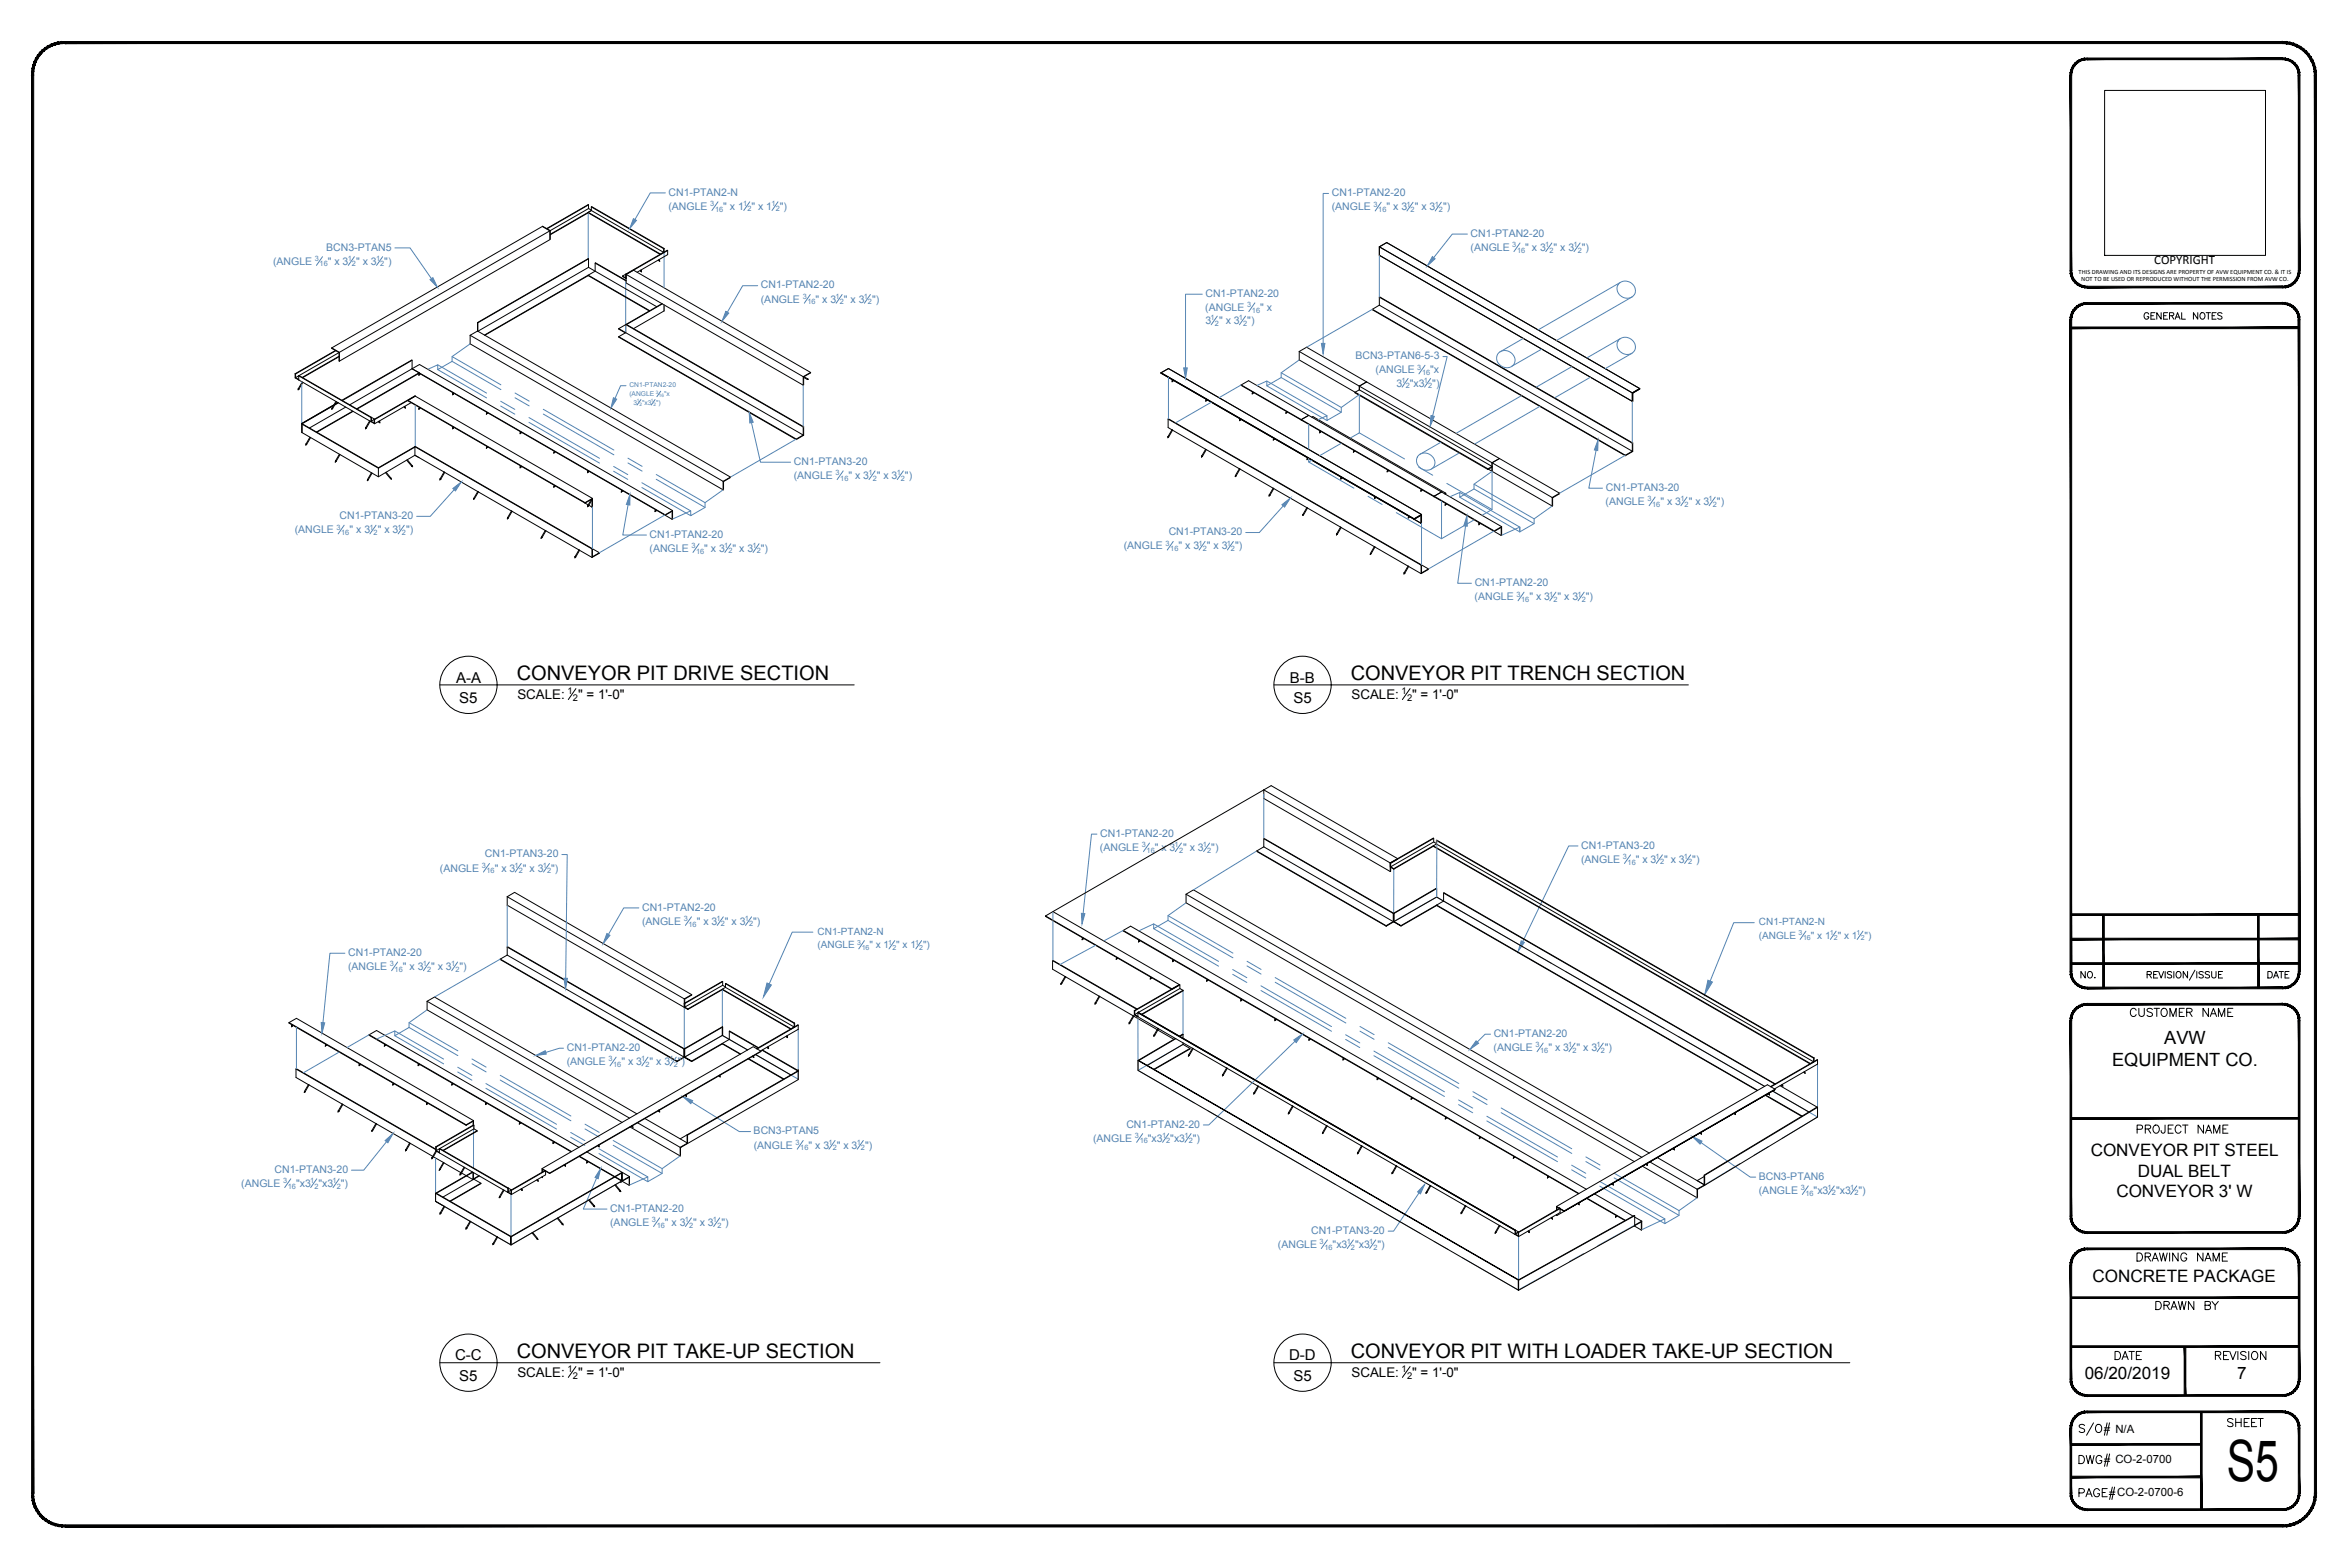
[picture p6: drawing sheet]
<svg xmlns="http://www.w3.org/2000/svg" width="914mm" height="610mm" viewBox="0 0 914 610" stroke-linecap="round" stroke-linejoin="round" font-family="sans-serif">
<defs><g id="words">
<text font-size="22.2" x="867.2" y="576.9">S5</text>
<g font-size="8.8">
<text x="808.6" y="572.6">DWG#</text>
<text x="808.6" y="585.3">PAGE#</text>
</g>
<text font-size="8.4" x="808.9" y="560.2">S/O#</text>
<g font-size="7.8">
<text x="201.3" y="264.9">CONVEYOR PIT DRIVE SECTION</text>
<text x="526.1" y="264.9">CONVEYOR PIT TRENCH SECTION</text>
<text x="201.3" y="529">CONVEYOR PIT TAKE-UP SECTION</text>
<text x="526.1" y="529">CONVEYOR PIT WITH LOADER TAKE-UP SECTION</text>
</g>
<g font-size="7.1">
<text x="842.8" y="406.5">AVW</text>
<text x="822.5" y="415">EQUIPMENT CO.</text>
</g>
<g font-size="6.7">
<text x="814.2" y="450.3">CONVEYOR PIT STEEL</text>
<text x="832.5" y="458.3">DUAL BELT</text>
<text x="824.2" y="466.3">CONVEYOR 3' W</text>
<text x="815" y="499.5">CONCRETE PACKAGE</text>
<text x="811.9" y="537.2">06/20/2019</text>
<text x="871.2" y="537.2">7</text>
</g>
<g font-size="6.6">
<text x="828.7" y="397.2">CUSTOMER NAME</text>
<text x="831.5" y="442.7">PROJECT NAME</text>
<text x="831.5" y="492.5">DRAWING NAME</text>
<text x="838.6" y="511.2">DRAWN BY</text>
<text x="822.7" y="530.9">DATE</text>
<text x="861.8" y="530.9">REVISION</text>
<text x="866.8" y="557">SHEET</text>
</g>
<g font-size="5.8">
<text x="177.6" y="265.9">A-A</text>
<text x="502.4" y="265.9">B-B</text>
<text x="178.9" y="273.8">S5</text>
<text x="503.7" y="273.8">S5</text>
<text x="177.2" y="529.9">C-C</text>
<text x="502" y="529.9">D-D</text>
<text x="178.9" y="537.8">S5</text>
<text x="503.7" y="537.8">S5</text>
</g>
<g font-size="5.7">
<text x="834" y="125.6">GENERAL NOTES</text>
<text x="809.6" y="382.1">NO.</text>
<text x="882.3" y="382.1">DATE</text>
</g>
<g font-size="5.2">
<text x="201.5" y="272.2">SCALE:</text>
<text x="225.1" y="272.2">&quot; = 1'-0&quot;</text>
<text x="526.3" y="272.2">SCALE:</text>
<text x="550" y="272.2">&quot; = 1'-0&quot;</text>
<text x="201.5" y="536.3">SCALE:</text>
<text x="225.1" y="536.3">&quot; = 1'-0&quot;</text>
<text x="526.3" y="536.3">SCALE:</text>
<text x="550" y="536.3">&quot; = 1'-0&quot;</text>
</g>
<text font-size="5" x="839" y="102.8">COPYRIGHT</text>
<g font-size="4.4">
<text x="823.8" y="558.1">N/A</text>
<text x="823.8" y="569.9">CO-2-0700</text>
<text x="824.5" y="582.9">CO-2-0700-6</text>
</g>
<g font-size="4.1" fill="#5484b2">
<text x="260.3" y="76.2">CN1-PTAN2-N</text>
<text x="518.7" y="76.4">CN1-PTAN2-20</text>
<text x="260.3" y="81.8">(ANGLE</text>
<text x="281.6" y="81.8">&quot; x 1</text>
<text x="292.7" y="81.8">&quot; x 1</text>
<text x="303.7" y="81.8">&quot;)</text>
<text x="518.6" y="82">(ANGLE</text>
<text x="540" y="82">&quot; x 3</text>
<text x="551" y="82">&quot; x 3</text>
<text x="562" y="82">&quot;)</text>
<text x="572.7" y="92.3">CN1-PTAN2-20</text>
<text x="127" y="97.6">BCN3-PTAN5</text>
<text x="572.7" y="97.8">(ANGLE</text>
<text x="594" y="97.8">&quot; x 3</text>
<text x="605" y="97.8">&quot; x 3</text>
<text x="616" y="97.8">&quot;)</text>
<text x="106.3" y="103.2">(ANGLE</text>
<text x="127.6" y="103.2">&quot; x 3</text>
<text x="138.6" y="103.2">&quot; x 3</text>
<text x="149.6" y="103.2">&quot;)</text>
<text x="296.3" y="112.4">CN1-PTAN2-20</text>
<text x="296.3" y="117.9">(ANGLE</text>
<text x="317.6" y="117.9">&quot; x 3</text>
<text x="328.6" y="117.9">&quot; x 3</text>
<text x="339.6" y="117.9">&quot;)</text>
<text x="469.4" y="115.6">CN1-PTAN2-20</text>
<text x="469.4" y="121.2">(ANGLE</text>
<text x="490.7" y="121.2">&quot; x</text>
<text x="469.5" y="126.3">3</text>
<text x="474.7" y="126.3">&quot; x 3</text>
<text x="485.7" y="126.3">&quot;)</text>
<text x="527.9" y="139.9">BCN3-PTAN6-5-3</text>
<text x="535.7" y="145.4">(ANGLE</text>
<text x="557" y="145.4">&quot;x</text>
<text x="543.9" y="150.6">3</text>
<text x="549.1" y="150.6">&quot;x3</text>
<text x="557.8" y="150.6">&quot;)</text>
<text x="309.2" y="181.1">CN1-PTAN3-20</text>
<text x="309.1" y="186.6">(ANGLE</text>
<text x="330.4" y="186.6">&quot; x 3</text>
<text x="341.4" y="186.6">&quot; x 3</text>
<text x="352.4" y="186.6">&quot;)</text>
<text x="625.3" y="191.3">CN1-PTAN3-20</text>
<text x="625.3" y="196.8">(ANGLE</text>
<text x="646.6" y="196.8">&quot; x 3</text>
<text x="657.6" y="196.8">&quot; x 3</text>
<text x="668.7" y="196.8">&quot;)</text>
<text x="132.2" y="202.2">CN1-PTAN3-20</text>
<text x="114.8" y="207.7">(ANGLE</text>
<text x="136.1" y="207.7">&quot; x 3</text>
<text x="147.1" y="207.7">&quot; x 3</text>
<text x="158.1" y="207.7">&quot;)</text>
<text x="253" y="209.4">CN1-PTAN2-20</text>
<text x="455.1" y="208.5">CN1-PTAN3-20</text>
<text x="252.9" y="215">(ANGLE</text>
<text x="274.3" y="215">&quot; x 3</text>
<text x="285.3" y="215">&quot; x 3</text>
<text x="296.3" y="215">&quot;)</text>
<text x="437.6" y="214">(ANGLE</text>
<text x="459" y="214">&quot; x 3</text>
<text x="470" y="214">&quot; x 3</text>
<text x="481" y="214">&quot;)</text>
<text x="574.3" y="233.8">(ANGLE</text>
<text x="574.3" y="228.3">CN1-PTAN2-20</text>
<text x="595.6" y="233.8">&quot; x 3</text>
<text x="606.6" y="233.8">&quot; x 3</text>
<text x="617.6" y="233.8">&quot;)</text>
<text x="428.5" y="326">CN1-PTAN2-20</text>
<text x="188.8" y="334">CN1-PTAN3-20</text>
<text x="428.4" y="331.5">(ANGLE</text>
<text x="449.7" y="331.5">&quot; x 3</text>
<text x="460.7" y="331.5">&quot; x 3</text>
<text x="471.7" y="331.5">&quot;)</text>
<text x="615.8" y="330.6">CN1-PTAN3-20</text>
<text x="171.3" y="339.5">(ANGLE</text>
<text x="192.7" y="339.5">&quot; x 3</text>
<text x="203.7" y="339.5">&quot; x 3</text>
<text x="214.7" y="339.5">&quot;)</text>
<text x="615.7" y="336.1">(ANGLE</text>
<text x="637" y="336.1">&quot; x 3</text>
<text x="648" y="336.1">&quot; x 3</text>
<text x="659" y="336.1">&quot;)</text>
<text x="250.1" y="354.7">CN1-PTAN2-20</text>
<text x="250" y="360.3">(ANGLE</text>
<text x="271.3" y="360.3">&quot; x 3</text>
<text x="282.3" y="360.3">&quot; x 3</text>
<text x="293.3" y="360.3">&quot;)</text>
<text x="135.6" y="377.9">(ANGLE</text>
<text x="135.6" y="372.4">CN1-PTAN2-20</text>
<text x="156.9" y="377.9">&quot; x 3</text>
<text x="167.9" y="377.9">&quot; x 3</text>
<text x="178.9" y="377.9">&quot;)</text>
<text x="581.7" y="403.9">CN1-PTAN2-20</text>
<text x="220.7" y="409.4">CN1-PTAN2-20</text>
<text x="581.7" y="409.4">(ANGLE</text>
<text x="603" y="409.4">&quot; x 3</text>
<text x="614" y="409.4">&quot; x 3</text>
<text x="625" y="409.4">&quot;)</text>
<text x="220.7" y="414.9">(ANGLE</text>
<text x="242" y="414.9">&quot; x 3</text>
<text x="253" y="414.9">&quot; x 3</text>
<text x="264" y="414.9">&quot;)</text>
<text x="293.5" y="441.9">BCN3-PTAN5</text>
<text x="438.7" y="439.2">CN1-PTAN2-20</text>
<text x="293.5" y="447.4">(ANGLE</text>
<text x="314.9" y="447.4">&quot; x 3</text>
<text x="325.9" y="447.4">&quot; x 3</text>
<text x="336.9" y="447.4">&quot;)</text>
<text x="425.7" y="444.8">(ANGLE</text>
<text x="447" y="444.8">&quot;x3</text>
<text x="455.8" y="444.8">&quot;x3</text>
<text x="464.5" y="444.8">&quot;)</text>
<text x="106.9" y="456.8">CN1-PTAN3-20</text>
<text x="684.9" y="459.5">BCN3-PTAN6</text>
<text x="93.9" y="462.4">(ANGLE</text>
<text x="115.3" y="462.4">&quot;x3</text>
<text x="124" y="462.4">&quot;x3</text>
<text x="132.8" y="462.4">&quot;)</text>
<text x="685" y="465.1">(ANGLE</text>
<text x="706.3" y="465.1">&quot;x3</text>
<text x="715" y="465.1">&quot;x3</text>
<text x="723.7" y="465.1">&quot;)</text>
<text x="237.7" y="472">CN1-PTAN2-20</text>
<text x="237.6" y="477.6">(ANGLE</text>
<text x="258.9" y="477.6">&quot; x 3</text>
<text x="269.9" y="477.6">&quot; x 3</text>
<text x="280.9" y="477.6">&quot;)</text>
<text x="510.6" y="480.6">CN1-PTAN3-20</text>
<text x="497.7" y="486.1">(ANGLE</text>
<text x="519" y="486.1">&quot;x3</text>
<text x="527.7" y="486.1">&quot;x3</text>
<text x="536.4" y="486.1">&quot;)</text>
</g>
<g font-size="3.9" fill="#5484b2">
<text x="318.4" y="364.1">CN1-PTAN2-N</text>
<text x="685" y="365.7">(ANGLE</text>
<text x="685" y="360.4">CN1-PTAN2-N</text>
<text x="705.2" y="365.7">&quot; x 1</text>
<text x="715.7" y="365.7">&quot; x 1</text>
<text x="726.1" y="365.7">&quot;)</text>
<text x="318.3" y="369.4">(ANGLE</text>
<text x="338.6" y="369.4">&quot; x 1</text>
<text x="349" y="369.4">&quot; x 1</text>
<text x="359.5" y="369.4">&quot;)</text>
</g>
<g font-size="3.6">
<text x="221" y="270.3">1</text>
<text x="223.1" y="273">2</text>
<text x="545.8" y="270.3">1</text>
<text x="548" y="273">2</text>
<text x="221" y="534.4">1</text>
<text x="223.1" y="537">2</text>
<text x="545.8" y="534.4">1</text>
<text x="548" y="537">2</text>
</g>
<g font-size="2.9" fill="#5484b2">
<text x="276.6" y="80.3">3</text>
<text x="278.5" y="82.4">16</text>
<text x="289.4" y="80.3">1</text>
<text x="291.1" y="82.4">2</text>
<text x="300.4" y="80.3">1</text>
<text x="302.1" y="82.4">2</text>
<text x="534.9" y="80.5">3</text>
<text x="536.7" y="82.6">16</text>
<text x="547.7" y="80.5">1</text>
<text x="549.4" y="82.5">2</text>
<text x="558.7" y="80.5">1</text>
<text x="560.4" y="82.5">2</text>
<text x="122.6" y="101.7">3</text>
<text x="135.4" y="101.7">1</text>
<text x="146.4" y="101.7">1</text>
<text x="588.9" y="96.3">3</text>
<text x="590.8" y="98.4">16</text>
<text x="601.8" y="96.3">1</text>
<text x="603.4" y="98.4">2</text>
<text x="612.8" y="96.3">1</text>
<text x="614.4" y="98.4">2</text>
<text x="124.5" y="103.8">16</text>
<text x="137.1" y="103.8">2</text>
<text x="148.1" y="103.8">2</text>
<text x="312.6" y="116.4">3</text>
<text x="314.4" y="118.5">16</text>
<text x="325.4" y="116.4">1</text>
<text x="327" y="118.5">2</text>
<text x="336.4" y="116.4">1</text>
<text x="338" y="118.5">2</text>
<text x="485.7" y="119.7">3</text>
<text x="471.5" y="124.8">1</text>
<text x="482.5" y="124.8">1</text>
<text x="487.6" y="121.8">16</text>
<text x="473.1" y="126.9">2</text>
<text x="484.1" y="126.9">2</text>
<text x="551.9" y="144">3</text>
<text x="545.8" y="149.1">1</text>
<text x="553.8" y="146">16</text>
<text x="554.5" y="149.1">1</text>
<text x="547.5" y="151.2">2</text>
<text x="556.2" y="151.2">2</text>
<text x="325.4" y="185.1">3</text>
<text x="338.2" y="185.1">1</text>
<text x="349.2" y="185.1">1</text>
<text x="327.2" y="187.2">16</text>
<text x="339.9" y="187.2">2</text>
<text x="350.9" y="187.2">2</text>
<text x="641.6" y="195.3">3</text>
<text x="643.4" y="197.4">16</text>
<text x="654.4" y="195.3">1</text>
<text x="656" y="197.4">2</text>
<text x="665.4" y="195.3">1</text>
<text x="667" y="197.4">2</text>
<text x="131.1" y="206.3">3</text>
<text x="132.9" y="208.4">16</text>
<text x="143.8" y="206.3">1</text>
<text x="145.5" y="208.3">2</text>
<text x="154.9" y="206.3">1</text>
<text x="156.5" y="208.3">2</text>
<text x="269.2" y="213.5">3</text>
<text x="271.1" y="215.6">16</text>
<text x="282" y="213.5">1</text>
<text x="283.7" y="215.6">2</text>
<text x="293" y="213.5">1</text>
<text x="294.7" y="215.6">2</text>
<text x="453.9" y="212.6">3</text>
<text x="455.8" y="214.7">16</text>
<text x="466.7" y="212.6">1</text>
<text x="468.4" y="214.6">2</text>
<text x="477.7" y="212.6">1</text>
<text x="479.4" y="214.6">2</text>
<text x="590.5" y="232.4">3</text>
<text x="603.3" y="232.4">1</text>
<text x="614.3" y="232.4">1</text>
<text x="592.4" y="234.4">16</text>
<text x="605" y="234.4">2</text>
<text x="616" y="234.4">2</text>
<text x="444.7" y="330.1">3</text>
<text x="446.5" y="332.1">16</text>
<text x="457.5" y="330.1">1</text>
<text x="459.1" y="332.1">2</text>
<text x="468.5" y="330.1">1</text>
<text x="470.2" y="332.1">2</text>
<text x="632" y="334.7">3</text>
<text x="644.8" y="334.7">1</text>
<text x="655.8" y="334.7">1</text>
<text x="187.6" y="338">3</text>
<text x="189.4" y="340.1">16</text>
<text x="200.4" y="338">1</text>
<text x="202.1" y="340.1">2</text>
<text x="211.4" y="338">1</text>
<text x="213.1" y="340.1">2</text>
<text x="633.9" y="336.8">16</text>
<text x="646.5" y="336.7">2</text>
<text x="657.5" y="336.7">2</text>
<text x="266.3" y="358.8">3</text>
<text x="279.1" y="358.8">1</text>
<text x="290.1" y="358.8">1</text>
<text x="268.1" y="360.9">16</text>
<text x="280.8" y="360.8">2</text>
<text x="291.8" y="360.8">2</text>
<text x="151.8" y="376.4">3</text>
<text x="164.6" y="376.4">1</text>
<text x="175.6" y="376.4">1</text>
<text x="153.7" y="378.5">16</text>
<text x="166.3" y="378.5">2</text>
<text x="177.3" y="378.5">2</text>
<text x="236.9" y="413.5">3</text>
<text x="249.7" y="413.5">1</text>
<text x="260.7" y="413.5">1</text>
<text x="598" y="408">3</text>
<text x="599.8" y="410.1">16</text>
<text x="610.7" y="408">1</text>
<text x="612.4" y="410">2</text>
<text x="621.7" y="408">1</text>
<text x="623.4" y="410">2</text>
<text x="238.8" y="415.5">16</text>
<text x="251.4" y="415.5">2</text>
<text x="262.4" y="415.5">2</text>
<text x="442" y="443.3">3</text>
<text x="452.5" y="443.3">1</text>
<text x="461.3" y="443.3">1</text>
<text x="309.8" y="445.9">3</text>
<text x="311.7" y="448">16</text>
<text x="322.6" y="445.9">1</text>
<text x="324.3" y="448">2</text>
<text x="333.6" y="445.9">1</text>
<text x="335.3" y="448">2</text>
<text x="443.9" y="445.4">16</text>
<text x="454.2" y="445.3">2</text>
<text x="462.9" y="445.3">2</text>
<text x="110.2" y="460.9">3</text>
<text x="120.8" y="460.9">1</text>
<text x="129.5" y="460.9">1</text>
<text x="112.1" y="463">16</text>
<text x="122.4" y="463">2</text>
<text x="131.1" y="463">2</text>
<text x="701.3" y="463.6">3</text>
<text x="703.1" y="465.7">16</text>
<text x="711.8" y="463.6">1</text>
<text x="713.4" y="465.7">2</text>
<text x="720.5" y="463.6">1</text>
<text x="722.2" y="465.7">2</text>
<text x="253.9" y="476.1">3</text>
<text x="255.7" y="478.2">16</text>
<text x="266.7" y="476.1">1</text>
<text x="268.4" y="478.2">2</text>
<text x="277.7" y="476.1">1</text>
<text x="279.4" y="478.2">2</text>
<text x="513.9" y="484.6">3</text>
<text x="524.5" y="484.6">1</text>
<text x="533.2" y="484.6">1</text>
<text x="515.8" y="486.7">16</text>
<text x="526.1" y="486.7">2</text>
<text x="534.8" y="486.7">2</text>
</g>
<g font-size="2.7" fill="#5484b2">
<text x="700.4" y="364.3">3</text>
<text x="712.6" y="364.3">1</text>
<text x="723.1" y="364.3">1</text>
<text x="333.8" y="368">3</text>
<text x="335.6" y="370">16</text>
<text x="345.9" y="368">1</text>
<text x="347.6" y="370">2</text>
<text x="356.4" y="368">1</text>
<text x="358" y="370">2</text>
<text x="702.2" y="366.3">16</text>
<text x="714.2" y="366.3">2</text>
<text x="724.6" y="366.3">2</text>
</g>
<g font-size="2.6" fill="#5484b2">
<text x="245.1" y="150.9">CN1-PTAN2-20</text>
<text x="245.1" y="154.4">(ANGLE</text>
<text x="258.6" y="154.4">&quot;x</text>
<text x="246.7" y="157.6">3</text>
<text x="250" y="157.6">&quot;x3</text>
<text x="255.5" y="157.6">&quot;)</text>
</g>
<g font-size="2.5">
<text x="809.5" y="106.6">THIS DRAWING AND ITS DESIGNS ARE PROPERTY OF AVW EQUIPMENT CO. &amp; IT IS</text>
<text x="810.5" y="109.3">NOT TO BE USED OR REPRODUCED WITHOUT THE PERMISSION FROM AVW CO.</text>
</g>
<g font-size="1.8" fill="#5484b2">
<text x="255.4" y="153.5">3</text>
<text x="256.6" y="154.8">16</text>
<text x="247.9" y="156.7">1</text>
<text x="249" y="158">2</text>
<text x="253.4" y="156.7">1</text>
<text x="254.5" y="158">2</text>
</g>
</g></defs>
<!-- layer: A_TAGS -->
<g fill="none" stroke="#000" stroke-width=".39">
<path d="M171.3 266.8h161.4M224.3 268.2l-3 4.3M496.1 266.8h161.4M549.1 268.2l-3 4.3M171.3 530.8h171.4M224.3 532.3l-3 4.2M496.1 530.8h224.3M549.1 532.3l-3 4.2"/>
<circle cx="182.4" cy="266.8" r="11.2"/>
<circle cx="507.3" cy="266.8" r="11.2"/>
<circle cx="182.4" cy="530.8" r="11.2"/>
<circle cx="507.3" cy="530.8" r="11.2"/>
</g>
<!-- layer: A_STEEL -->
<g fill="none" stroke="#000" stroke-width=".39">
<path d="M229.2 79.8l-16.1 9.3M229.2 79.8l-16.3 9.2M229.2 79.8v1.4M211.3 88.1l2.8 1.8v3.3M211.3 88.1l-82.1 47.4M211.3 88.1l3 1.7M214.3 89.8v3.5l-82.1 47.4M214.3 89.8l-82.1 47.4M229.1 82.7l28.1 16.3 1.2-.7M229.1 82.9l28 16.2M229.1 82.7v.2M229.1 82.9l-14.8 8.5"/>
<path d="M229.2 81.2l-14.9 8.6M229.2 81.2l1.1 .6M230.3 82l28.1 16.3M230.3 80.6v1.4M230.3 82l-1.2 .7M230.3 80.6l28.3 16.2M230.3 80.6l28.1 16.3M230.3 82l-16 9.3M258.4 96.9v1.4M258.6 96.8l-.2 .1M258.6 96.8v1.4M260 97.6l-16.2 9.3"/>
<path d="M260 97.6v1.6l-11.9 6.8M260 97.6l-16.3 9.2M537.2 96.1l2.8-1.6 98.6 56.8M537.2 96.1v3.3l98.5 56.9M537.2 96.1l98.5 56.9M229.1 107.4l23.9 13.6M229.1 107.4l23.8 13.7M229.1 107.4l-40.3 23.2M229.2 104.1l-43.1 24.9-.1-3.4M229.2 104.1l-.1-3.3-43.1 24.8M229.2 104.1l26.5 15.4M229.2 100.8l-43.1 24.9"/>
<path d="M231.8 102.5l12 6.9M242.4 107.5l1.4 1M243.7 106.8v1.4l-1.3-.7M243.7 106.8l-1.3 .7M243.7 106.8l.1 .1M243.8 109.3l-11.9-6.9-.1 3.2-43.1 24.9M243.8 106.9v3.3l69 39.8M243.8 106.9l69 39.8M246.7 105.2l69 39.9M249.3 105.3l.2 .3M249.6 105.2l.2 .3M249.8 105.5l-.3 .1"/>
<path d="M249.8 105.5l.1 .4-.4-.3M256.4 101.3l.2 .2M256.7 101.1l.1 .3M256.8 101.4l-.2 .1M256.8 101.4l.1 .4-.3-.3M257.8 118.3l-16.8 9.7M257.9 118.4l-13.9 8M258.6 118.7v2.4l-11.9 6.9M537.2 115.7v3.2M537.2 118.9l98.5 56.9M537.2 115.7l98.6 56.9M537.2 115.7l98.5 56.9"/>
<path d="M537.2 118.9l-2.7 1.6M129.2 135.5l3 1.7v3.5M129.2 135.5l2.8 1.8 .2 3.4M130.6 136.5l-15.7 9.1M130.8 136.6l-15.7 9.1M132 137.3l-15.5 9M132 138.8l-14.3 8.2M132 138.9l-14.1 8.2M183.1 130.6v3.3l98.5 56.9M183.1 130.6l98.5 56.9M186 128.9l98.5 56.9M186 128.9l-2.9 1.7"/>
<path d="M186 125.6v3.3M241 131.1l69.1 40.1M241 131.1l69.1 39.9M241 128l71.8 41.5M241 128l2.5 1.7M243.7 126.4l69.3 39.8M243.7 126.4l69.1 39.9M243.7 126.4v3.2l-2.7 1.5M506 136.9l98.5 56.9M506 136.9l2.8-1.6 75.1 43.3M506 136.9v3.3l21.7 12.6M534.5 120.5l98.5 57"/>
<path d="M534.5 120.5l98.5 56.8M114.9 145.6l.2 1.5 1.2 .7M114.9 145.6v1.6l31 17.9M116.2 151.4l.2 .2M116.2 151.4l-.1 .4 .3-.2M116.3 146.4l-1.2 .7M116.3 146.4l28.2 16.2M116.3 146.4v1.6M116.5 146.3l28.2 16.3M116.5 146.3l-.2 .1M117.7 148.8l-1.5 2.6M117.9 148.9l-1.5 2.7"/>
<path d="M129.3 159l.2 .1M129.3 159l-.1 .5 .3-.4M129.9 158l-12.3 7.1 29.9 17.2M130 157.7l-12.5 7.3v3.4l29.9 17.3 14.2-8.4M130.8 156.4l-1.5 2.6M131.1 156.5l-1.6 2.6M131.6 156.8l-1.1 .6M131.8 156.9l-1.4 .8M134.6 158.6l-14.1 8.1M157.4 158.5l.1 .2M157.5 158.7h.1M157.6 158.3l.2 .3"/>
<path d="M157.8 158.6l-.3 .1M157.8 158.6l.1 .4-.4-.3M160.1 156.8l-14.2 8.3M160.5 143.6l-.1-3.3-27.3 15.6M160.5 143.6l2.9-1.6 98.5 56.9M160.5 143.6l98.5 56.9M160.5 140.3l-27.2 15.7M160.5 143.6l-24.3 14.1M160.5 143.6l2.7 1.6M161.7 154.3l69 39.8M161.7 154.3l-15.8 9.1M161.7 154.3l-16 9.1"/>
<path d="M163.2 159l.2 .2M163.2 145.8l.2 .1M163.2 159l-.1 .5 .3-.3M163.2 145.8l-.1 .4 .3-.3M163.2 145.4l98.5 56.9M163.2 145.4l-24.1 13.9M163.2 145.2l-24.3 14.1M163.2 145.2v.2M163.4 158.8l-.2 .2M163.4 145.5l-.2 .3M163.6 158.9l-.2 .3M163.6 145.6l-.2 .3"/>
<path d="M176.4 153.3l.2 .2M176.4 153.3l-.1 .5 .3-.3M176.5 153.1l-.1 .2M176.8 153.2l-.2 .3M312.8 146.7v3.3M313 147l-.2 3M313 146.7l1.5 .9M313 146.7l-.1 .2 1.5 .9 .1-.2M314.6 147.6l.1 .2h-.2M315.7 145.1l-2.6 1.6M315.7 145.1l-2.9 1.6M452.2 145.2l2.8-1.6 98.6 56.8"/>
<path d="M452.2 145.2l101.2 58.6M452.2 145.2l98.5 56.9M456.5 148.3l.3 .1M456.5 148.3l-.1 .4 .4-.3M456.7 148l-.2 .3M456.9 148.1l-.1 .3M469.7 155.9l.2 .1M469.7 155.9l-.1 .4 .3-.3M469.9 155.6l-.2 .3M470.1 155.7l-.2 .3M483.4 149.9l98.5 56.9M483.4 149.9l98.5 57.1"/>
<path d="M483.4 149.9l2.8-1.6 23.5 13.5M487.7 153l.3 .2M487.7 153l-.1 .5 .4-.3M487.9 152.7l-.2 .3M488.1 152.9l-.1 .3M527.7 152.8l51.8 29.8M527.7 152.8v.2l51.8 29.9M529.4 151.8l-1.7 1M529.4 151.8l51.7 29.9-1.6 .9M532.2 148.8l-2.8 1.6v1.4M635.7 153v3.3M638.6 151.3l-2.9 1.7"/>
<path d="M638.6 151.3l-2.8 1.8-.1 3.2M117.6 168.6v-3.4l29.8 17.2M119.2 173l.2 .1M119.2 173l-.1 .4 .3-.3M120.7 170.3l-1.5 2.7M120.9 170.5l-1.5 2.6M130.6 179.6l.3 .1M130.6 179.6v.4l.3-.3M132.2 177l-1.6 2.6M132.4 177.1l-1.5 2.6M137.4 160.1l-14.2 8.2M137.5 160.2l-14.1 8.2"/>
<path d="M142.4 166.6l.3 .2M142.4 166.6l-.1 .4 .4-.2M143.9 164l-1.5 2.6M144.2 164.1l-1.5 2.7M144.5 162.6v1.7M144.7 162.6h-.2M144.7 162.6l1.2 .7-1.4 .8 1.2 .7v-1.4M144.7 162.6v1.4M145.7 163.4h.2M145.9 163.4v1.7M147.4 164.1l.2 .3M147.7 164l.2 .3"/>
<path d="M147.9 164.3l-.3 .1M147.9 164.3l.1 .4-.4-.3M158.4 179.2l1.9 2.4M158.6 179.1l1.9 2.3M161.6 177.3l11.3 6.6M161.6 174l71.8 41.3M161.6 174l68.9 39.8M161.6 174.2v3.1M161.6 174l-14.2 8.2M161.7 174.1l-14.3 8.3v3.3M161.7 177.4l1.5 .9M176.4 166.6l.2 .2"/>
<path d="M176.4 166.6l-.1 .4 .3-.2M176.5 166.3l-.1 .3M176.8 166.5l-.2 .3M189.5 174.2l.2 .1M189.5 160.9l.2 .2M189.5 174.2l-.1 .5 .3-.4M189.5 160.9l-.1 .5 .3-.3M189.7 173.9l-.2 .3M189.7 160.7l-.2 .2M189.9 174.1l-.2 .2M189.9 160.8l-.2 .3M202.6 168.5l.3 .2"/>
<path d="M202.6 168.5l-.1 .5 .4-.3M202.8 168.2l-.2 .3M203 168.4l-.1 .3M215.8 176.1l.2 .1M215.8 176.1l-.2 .4 .4-.3M215.9 175.8l-.1 .3M216.2 176l-.2 .2M310.1 171v.2M312.8 169.5l-2.7 1.5M312.8 166.3v3.2M313 166.2l-.2 .1M313 166.2v3.3l-2.9 1.7"/>
<path d="M454.9 170.1l.2 .1M454.9 170.1l-.1 .4 .3-.3M454.9 163.2v3.3l1.5 .9M454.9 163.2l101.4 58.4M454.9 163.2l98.5 56.9M456.4 167.4h.1M456.4 167.4l-1.5 2.7M456.4 167.4l.2 .2M456.6 167.6l12.9 7.4M456.6 167.6l-1.5 2.6M468 177.6l.2 .2M468 177.6l-.1 .5 .3-.3"/>
<path d="M469.5 175h.1M469.5 175l-1.5 2.6M469.6 175l.2 .1M469.8 175.1l12.8 7.5M469.8 175.1l-1.6 2.7M482.8 163.4h.1M482.8 163.4l-.1 .5 .4-.3M482.9 163.4l.2 .2M483 163.2l-.2 .2M483.2 163.3l-.1 .3M495.9 171l.3 .2M495.9 171v.5l.3-.3"/>
<path d="M496.1 170.7l-.2 .3M496.4 170.9l-.2 .3M500.9 160.6h.1M500.9 160.6l-.1 .4 .3-.3M500.9 160.6l.2 .1M501.1 160.3l-.2 .3M501.3 160.4l-.2 .3M509.1 178.6l.3 .1M509.1 178.6l-.1 .5 .4-.4M509.2 178.3l-.1 .3M509.5 178.5l-.1 .2M509.7 161.8l75.1 43.3"/>
<path d="M509.7 161.8l-2.9 1.8M510.9 162.5l.4-.2 51.7 29.8M514 168.2h.1M514 168.2l-.1 .4 .4-.3M514.1 168.2l.2 .1M514.2 167.9l-.2 .3M514.4 168l-.1 .3M527.1 175.8l.3 .1M527.1 175.8v.4l.3-.3M527.3 175.5l-.2 .3M527.6 175.6l-.2 .3M583.9 178.6l-2.8 1.7v3.3"/>
<path d="M583.9 178.6l23.5 13.5M633 177.3v.2M635.7 175.8l-2.7 1.5M635.7 172.6v3.2M635.8 172.6v3.3l-2.8 1.6M635.8 172.6h-.1M143.1 186.8l.3 .1M143.1 186.8l-.1 .4 .4-.3M144.7 184.2l-1.6 2.6M144.9 184.3l-1.5 2.6M150.1 184.1l2 2.3M150.4 183.9l1.9 2.4"/>
<path d="M152.3 186.3l-.2 .1M152.3 186.3l.1 .4-.3-.3M160.5 181.4l-.2 .2M160.5 181.4l.2 .4-.4-.2M171.4 186.5h.1M171.4 186.5l-.1 .4 .4-.3M171.5 186.5l.2 .1M172.9 183.9l13.2 7.6M172.9 183.9l-1.5 2.6M173.2 184l-1.5 2.6M184.5 194.1l.3 .1M184.5 194.1l-.1 .5 .4-.4"/>
<path d="M186.1 191.5h.1M186.1 191.5l-1.6 2.6M186.1 191.5l13.1 7.6M186.3 191.6l-1.5 2.6M199.2 199.1l.2 .1M199.2 199.1l-1.5 2.6M199.4 199.2l12.9 7.4M199.4 199.2l-1.5 2.6M202.6 181.8l.3 .1M202.6 181.8l-.1 .4 .4-.3M202.8 181.5l-.2 .3M203 181.7l-.1 .2"/>
<path d="M215.8 189.4l.2 .1M215.8 189.4l-.2 .4 .4-.3M215.9 189.1l-.1 .3M216.2 189.2l-.2 .3M227.8 195.8v.2M227.8 195.8l-68.9-39.8 68.9 40M227.8 196l1.3 .7M228.9 196.9v.1M228.9 183.7h.1M228.9 196.9l-.1 .5 .4-.3M228.9 183.7l-.1 .5 .4-.4M228.9 197l.3 .1"/>
<path d="M228.9 183.7l.3 .1M229.1 183.4l-.2 .3M229.3 196.8l1.2 .7M229.3 183.6l-.1 .2M230.3 194.5l-1.4 2.4M230.4 194.5l-2.6 1.5M230.5 194.4l.2 .1-1.5 2.6M230.5 194.7v2.8M230.7 194.1l-.2 3.4M230.7 194.1l-2.9 1.7M242 191.3l.3 .1M242 191.3l-.1 .4 .4-.3"/>
<path d="M242.2 191l-.2 .3M242.4 191.1l-.1 .3M255.2 198.8l.2 .2M255.2 198.8l-.1 .5 .3-.3M255.3 198.6l-.1 .2M255.6 198.7l-.2 .3M261.9 198.9l-.2 3.4M261.9 198.9l-2.9 1.6M281.6 187.5v3.3M284.5 185.8l-2.7 1.8-.2 3.2M284.5 185.8l-2.9 1.7M481.1 185.2l.3 .2"/>
<path d="M481.1 185.2l-.1 .5 .4-.3M482.6 182.6l.3 .1M482.6 182.6l-1.5 2.6M482.9 182.7l12.9 7.5M482.9 182.7l-1.5 2.7M494.3 192.8h.1M494.3 192.8l-.1 .5 .3-.3M494.3 192.8l.2 .2M495.8 190.2l13.1 7.5M495.8 190.2l-1.5 2.6M496.1 190.3l-1.6 2.7M508.9 197.7l13.2 7.6"/>
<path d="M508.9 197.7l-1.5 2.7M509.2 197.9l-1.5 2.6M522.2 186.2l.3 .2M522.2 186.2l-.1 .4 .4-.2M522.4 185.9l-.2 .3M522.6 186.1l-.1 .3M535.3 193.8l.3 .1M535.3 193.8v.4l.3-.3M535.5 193.5l-.2 .3M535.8 193.6l-.2 .3M540.3 183.3l.3 .2M540.3 183.3l-.1 .5 .4-.3"/>
<path d="M540.4 183l-.1 .3M540.7 183.2l-.1 .3M553.4 190.9l.3 .2M553.4 190.9l-.1 .5 .4-.3M553.6 190.6l-.2 .3M553.8 190.8l-.1 .3M561.4 191.6l-2.9 1.9M562.9 196.4l.2 .1M562.9 196.4l-.1 .5 .3-.4M563 192.1l-.4 .3M563 192.1l-.2 .4M563 196.1l-.1 .3"/>
<path d="M563.3 196.3l-.2 .2M579.5 182.6v.3M579.6 182.8l1.5 .8M581.1 183.6l23.4 13.5M581.1 181.9l-1.6 1M604.5 193.8v3.3M607.4 192.1l-2.9 1.7M607.4 192.1l-2.8 1.8-.1 3.2M197.7 201.7l.2 .1M197.7 201.7l-.1 .4 .3-.3M210.8 209.3l.3 .1M210.8 209.3l-.1 .4 .4-.3"/>
<path d="M212.3 206.6l13.2 7.6M212.3 206.6l-1.5 2.7M212.6 206.8l-1.5 2.6M223.9 216.8l.3 .2M223.9 216.8v.5l.3-.3M225.5 214.2l.2 .1M225.5 214.2l-1.6 2.6M225.7 214.3l4.8 2.8M225.7 214.3l-1.5 2.7M230.5 213.8l.2 3.1 2.7-1.6M230.5 213.8v3.3M233.4 215.3l-2.9 1.8"/>
<path d="M259 200.5l2.7-1.4v3.2M507.4 200.4h.1M507.4 200.4l-.1 .4 .4-.3M507.4 200.4l.3 .1M520.5 208l.3 .1M520.5 208l-.1 .4 .4-.3M522.1 205.3l.2 .2M522.1 205.3l-1.6 2.7M522.3 205.5l12.9 7.4M522.3 205.5l-1.5 2.6M533.7 215.6l.3 .1M533.7 215.6l-.1 .4 .4-.3"/>
<path d="M535.2 212.9l.2 .2M535.2 212.9l-1.5 2.7M535.4 213.1l12.9 7.4M535.5 213.1l-1.5 2.6M548.5 201.3l.1 .1M548.5 201.3l-.1 .5 .3-.3M548.6 201.4l.1 .1M548.6 201.1l-.1 .2M548.9 201.2l-.2 .3M550.7 202.1l2.7-1.4v3.1M553.6 200.4l-.2 3.4M553.6 200.4l-2.9 1.7"/>
<path d="M576 204l.2 .1M576 204l-.1 .4 .3-.3M576.2 203.7l-.2 .3M576.4 203.8l-.2 .3M581.9 207l2.7 1.6M581.9 207l2.7-1.6v3.2M581.9 206.8v.2M584.8 205.1l-.2 3.5M584.8 205.1l-2.9 1.7M546.8 223.1l.1 .1M546.8 223.1l-.1 .5 .4-.3M546.9 223.2l.2 .1"/>
<path d="M548.3 220.5l5.1 2.9M548.3 220.5l-1.5 2.6M548.6 220.6l-1.5 2.7M553.4 220.1v3.3M553.4 220.1l.2 3.1 2.7-1.6M556.3 221.6l-2.9 1.8M492.2 307.7v3.3l49.2 28.5M492.2 307.7l2.8-1.7 49.3 28.5-2.9 1.6M492.2 307.7l49.2 28.4M492.2 307.7l-82.2 47.4M489.4 331.5l50.4 29.3M489.4 331.5l50.4 29.1"/>
<path d="M492.2 326.7v3.2M492.2 329.9l50.4 29.1M492.2 326.7l50.4 29.1M492.2 326.7l50.6 29M492.2 329.9l-2.8 1.6M541.4 336.1v3.4M541.4 336.1l.2 .1M541.6 337.7l-.2-1.6v1.6l1.4 .8M541.6 337.8l-.2 1.7M541.6 337.7l1.2 .7M542.8 338.4v.1M544.3 334.6l-2.7 1.6"/>
<path d="M558.2 329.6l146.9 84.7 1.2-.7M558.2 329.6l146.7 84.8M558.2 329.6l-15.4 8.9M558.3 326.6l-16.7 9.6M558.3 328l-16.7 9.7M559.4 328.6l-1.1-.6-.1-1.5-16.8 9.6M559.4 327.4l147.1 84.7M559.4 327.4v1.4M559.4 327.4l146.9 84.8M559.4 328.8l146.9 84.8M559.4 328.8l-16.6 9.6M197.5 349.3v3.3l69 39.8"/>
<path d="M197.5 349.3l2.9-1.7 69 39.8M197.5 349.3l69 39.8M407.2 356.8l49.1 28.5M407.2 356.8l49.2 28.4 2.9-1.7M410 355.1l49.3 28.4M410 355.1l-2.8 1.7M461.9 348.3l2.9-1.7 177.5 102.6M461.9 348.3v3.4l174.6 100.8M461.9 348.3l177.5 102.5M542.6 355.8v3.2M542.6 359l-2.8 1.6M542.8 355.7v3.4"/>
<path d="M542.8 355.7l-.2 .1M542.8 359.1l-3 1.7M542.8 355.7l.1 .1M542.9 359l2.7 1.7-2.8-1.6M542.9 355.8v3.2M559.5 346.1l-16.6 9.7M559.5 349.4l-16.6 9.6M559.5 346.1l-16.7 9.6M559.5 346.1v3.3M559.5 349.4l127.7 73.8M559.6 352.6l-14 8.1M562.2 347.9l129 74.4"/>
<path d="M194.8 373.6l68.9 39.9M194.8 373.6l68.9 39.7M197.5 372l68.9 39.7M197.5 368.9l69 39.6M197.5 368.9l68.9 39.7M197.5 372l-2.7 1.6M197.5 368.9v3.1M409.9 374.2l32.9 18.8M409.9 374.2v3.3l4.9 2.9M409.9 374.2l32.8 18.9M421.5 365.6l.3 .2M421.5 365.6l-.1 .5 .4-.3"/>
<path d="M421.7 365.3l-.2 .3M421.9 365.5l-.1 .3M434.8 373.3h.1M434.8 373.3l-.1 .4 .3-.3M434.8 373.3l.2 .1M434.9 373l-.1 .3M435.2 373.1l-.2 .3M437.4 362.4l177.5 102.5M437.4 362.4l177.4 102.6M437.4 362.4l2.9-1.6 177.5 102.5M443.5 366.5l.2 .1M443.5 366.5l-.1 .4 .3-.3"/>
<path d="M443.7 366.2l-.2 .3M443.9 366.4l-.2 .2M456.7 374.1l.3 .2M456.7 374.1l-.1 .5 .4-.3M456.9 373.9l-.2 .2M457.2 374l-.2 .3M539.8 360.6v.2M545.6 360.6l16.6-9.6 .2-3.2 128.9 74.4M112.6 398.3l2.8-1.6 69 39.8M112.6 398.3l68.9 40M112.6 398.3l68.9 39.9M113.6 399.5l.3 .2"/>
<path d="M113.6 399.5l-.1 .5 .4-.3M113.8 399.2l-.2 .3M114 399.4l-.1 .3M166.3 390l2.9-1.6 78.8 45.5M166.3 390v3.4l76 43.8M166.3 390l78.9 45.5M266.5 392.4l1.4 .6M266.5 389.1v3.3M266.7 390.9v1.4M266.7 392.3l1.2 .7M269.4 387.4l-2.7 1.8v1.5M269.4 387.4l-2.9 1.7"/>
<path d="M281.3 385.3l26.8 15.5 1.2-.7M281.3 385.5l26.6 15.4M281.3 385.3v.2M281.3 385.5l-13.4 7.7M281.3 385.3l-13.4 7.7M281.4 382.4l-14.7 8.5M281.4 383.8l-14.7 8.5M281.4 382.4v1.4M281.4 383.8l1.1 .6M282.5 384.6l26.8 15.5M282.5 383.2l26.8 15.4M282.5 383.2v1.4"/>
<path d="M282.5 384.6l-1.2 .7M282.5 383.2l27 15.3M309.3 398.6v1.5M309.5 398.5l-.2 .1M309.5 398.5v1.5M310.9 399.3v1.6l-14.7 8.5M310.9 399.3l-16.3 9.1M310.9 399.3l-16 9.3M413.2 383l.3 .2M413.2 383l-.1 .5 .4-.3M414.8 380.4l13.2 7.6M414.8 380.4l-1.6 2.6"/>
<path d="M415 380.5l-1.5 2.7M426.5 390.7h.1M426.5 390.7l-.1 .5 .4-.4M426.6 390.7l.2 .1M428 388l.3 .2M428 388l-1.5 2.7M428.3 388.2l13 7.5M428.3 388.2l-1.5 2.6M439.8 398.4l.2 .1M439.8 398.4l-.1 .4 .3-.3M441.3 395.7l15.9 9.1M441.3 395.7l-1.5 2.7"/>
<path d="M441.6 395.8l-1.6 2.7M441.7 395.3l148.3 85.6M441.9 395.2l1.2 .7M443.1 394.5v1.6l-1.4-.8v-1.6l.2 1.5M443.1 394.5l146.9 84.8M443.3 394.4h.1M443.3 394.4l148.1 85.5-1.2 .7-.2-1.3M443.3 394.4l-.2 .1M448 380.9l.3 .2M448 380.9l-.1 .5 .4-.3M448.2 380.7l-.2 .2M448.4 380.8l-.1 .3"/>
<path d="M459.1 383.8l-2.7 1.6M459.3 383.5l.2 1.6 1.2 .6M459.3 383.5l-17.6 10.2 17.8-10.1M459.5 385.1l-17.6 10.1M460.7 385.7l-16 9.5M460.7 385.7l-16.2 9.4M470 381.8h.1M470 381.8l-.1 .5 .4-.3M470.1 381.8l.2 .2M470.2 381.6l-.2 .2M470.5 381.7l-.2 .3M483.3 389.5l.2 .1"/>
<path d="M483.3 389.5l-.1 .4 .3-.3M483.4 389.2l-.1 .3M483.7 389.3l-.2 .3M496.6 397.1l.2 .2M496.6 397.1l-.2 .5 .4-.3M496.7 396.8l-.1 .3M497 397l-.2 .3M115.3 416.4v3.3l4.8 2.8M115.3 416.4l54.4 31.4M115.3 416.4l54.4 31.2M126.8 407.1l.2 .1M126.8 407.1l-.1 .4 .3-.3"/>
<path d="M126.9 406.8l-.1 .3M127.2 407l-.2 .2M139.9 414.7h.1M139.9 414.7l-.1 .4 .4-.3M140 414.7l.2 .1M140.1 414.4l-.2 .3M140.3 414.5l-.1 .3M143.8 403.1l78.6 45.5M143.8 403.1l2.8-1.7 78.9 45.5M143.8 403.1l78.8 45.5M149.8 407.1l.2 .1M149.8 407.1l-.2 .4 .4-.3"/>
<path d="M149.9 406.8l-.1 .3M150.2 407l-.2 .2M162.9 414.7l.3 .1M162.9 414.7l-.1 .4 .4-.3M163.1 414.4l-.2 .3M163.3 414.5l-.1 .3M263.7 413.3v.2M266.4 411.7l-2.7 1.6M266.4 408.6v3.1M266.5 411.6l-.2 .3M266.5 408.5l.2 3.2M266.5 408.5l-.1 .1"/>
<path d="M266.5 408.5v3.4M266.5 411.9l-2.8 1.6M266.5 411.7l.2 .2h-.3M266.7 411.7l2.7 1.8-2.9-1.6M280 418.9l.1 .3M280.2 418.8l.2 .3M280.4 419.1l-.3 .1M280.4 419.1l.1 .4-.4-.3M281.3 400.1v3.2M281.3 406.6l7.1 3.9M281.3 406.6l-11.9 6.9M281.3 403.3l-14.6 8.4"/>
<path d="M281.3 403.3l9.9 5.7M281.3 406.6l7 4M281.4 403.4l-.1-3.4-14.8 8.5M281.4 400.1l-14.7 8.5M284 401.7l11.2 6.5M291.3 412.4l13.8 8M291.5 412.3l13.8 8M293.1 411.4l.1 .2M293.3 411.2l.2 .3M293.5 411.5l-.3 .1M293.5 411.5l.1 .4-.4-.3M294.2 410.7l13.8 8"/>
<path d="M295.4 408.1l-11.3-6.5-.1 3.3-14.6 8.4M296.3 409.4l-82.3 47.5M296.8 409.1l14.1 8.1M296.9 409l14 8M298.8 407.9l.2 .3M299.1 407.8l.1 .2M299.2 408l-.2 .2M299.2 408l.1 .5-.3-.3M306.2 403.6l.2 .3M306.5 403.5l.1 .3M306.6 403.8l-.2 .1M306.6 403.8l.1 .4-.3-.3"/>
<path d="M310.9 417.2l-46 26.4M310.9 417.2l-43.1 24.9M310.9 416.6v3.9l-43.1 24.9M449.4 403.2l1.6-2.6 .2 .1-1.5 2.7M449.4 403.2l.1 .1M449.4 403.2l-.1 .5 .4-.3M449.5 403.3l.2 .1M457.8 404.5l-14.6 8.6v3.8l148.1 85.6M457.9 404.6l-14.6 8.4 148.1 85.5-148.2-85.4M460.7 406.8l2.7 1.8-13.8 8M460.7 403l-1.4 .6M460.7 403l-1.3 .7"/>
<path d="M460.7 403v1.4M460.7 406.2v.6M460.7 406.8l-13.9 8.2M462.9 411l1.6-2.7 .2 .2-1.6 2.6M462.9 411l.2 .1M462.9 411l-.1 .4 .3-.3M463.4 408.4l-14 8.1M476.1 418.7l1.6-2.7 .2 .1-1.5 2.7M476.1 418.7l.3 .1M476.1 418.7l-.1 .4 .4-.3M509.8 404.8l.3 .2M509.8 404.8l-.1 .5 .4-.3"/>
<path d="M510 404.5l-.2 .3M510.2 404.7l-.1 .3M523.1 412.5l.2 .1M523.1 412.5l-.1 .4 .3-.3M523.2 412.2l-.1 .3M523.5 412.3l-.2 .3M536.5 419.8l-.1 .3M536.8 420l-.2 .3M702.5 417.6l.1 .2M702.7 417.4l.2 .3M702.9 417.7l-.3 .1M702.9 417.7l.1 .4-.4-.3"/>
<path d="M706.3 412.2v1.4M706.5 412.1l-.2 .1M706.5 412.1v1.4M707.8 412.9v1.6l-16.7 9.6M118.6 425.1l.2 .2M118.6 425.1l-.1 .5 .3-.3M120.1 422.5l.3 .1M120.1 422.5l-1.5 2.6M120.4 422.6l12.9 7.5M120.4 422.6l-1.6 2.7M131.7 432.7l.3 .2M131.7 432.7l-.1 .5 .4-.3"/>
<path d="M133.3 430.1l.2 .1M133.3 430.1l-1.6 2.6M133.5 430.2l12.9 7.4M133.5 430.2l-1.5 2.7M146.4 437.6l13.1 7.6M146.4 437.6l-1.5 2.7M146.6 437.8l-1.5 2.6M153 422.3h.1M153 422.3v.4l.3-.3M153.1 422.3l.2 .1M153.2 422l-.2 .3M153.5 422.1l-.2 .3"/>
<path d="M166.2 429.9l.2 .1M166.2 429.9l-.1 .4 .3-.3M166.3 429.6l-.1 .3M166.6 429.7l-.2 .3M176 422.3h.1M176 422.3l-.1 .4 .4-.3M176.1 422.3l.2 .1M176.2 422l-.2 .3M176.4 422.1l-.1 .3M181.5 438.2v.1M184.2 438.3v-1.5l-2.7 1.5M184.4 438.2l.2 1.5 1.2 .9-13.2 7.6"/>
<path d="M184.4 436.5v1.7M184.4 436.5l-2.9 1.7M184.4 438.2l-14.7 8.5M184.6 439.7l-14.7 8.5M184.6 438.3l-14.7 8.5M189.2 429.9l.2 .1M189.2 429.9l-.1 .4 .3-.3M189.3 429.6l-.1 .3M189.6 429.7l-.2 .3M202.3 437.4l.1 .1M202.3 437.4l-.1 .5 .4-.3M202.4 437.5l.2 .1"/>
<path d="M202.5 437.1l-.2 .3M202.7 437.3l-.1 .3M245.3 439l19.6 11.3M246 438.6l.2 .2M246.2 438.8h.1M246.3 438.4l.1 .3M246.4 438.7l-.2 .1M246.4 438.7l.1 .5-.3-.4M248.2 437.3l16.7 9.6M251.1 435.7l16.7 9.6M256.4 432.6l.2 .2M256.6 432.8h.1"/>
<path d="M256.7 432.4l.1 .3M256.8 432.7l-.2 .1M256.8 432.7l.1 .5-.3-.4M266.8 426.6l.2 .2M267.1 426.4l.2 .3M267.3 426.7l-.3 .1M267.3 426.7v.4l-.3-.3M488.4 425.7l1.5-2.7 .2 .2-1.5 2.6M488.4 425.7l.2 .1M488.4 425.7l-.2 .5 .4-.4M501.8 433.5l.2 .1M501.8 433.5l-.1 .4 .3-.3"/>
<path d="M503.3 430.8h.1M503.3 430.8l-1.5 2.7M503.4 430.8l.2 .2-1.6 2.6M536.4 420.1l-.1 .5 .3-.3M536.4 420.1l.2 .2M549.6 427.8l.3 .1M549.6 427.8l-.1 .4 .4-.3M549.8 427.5l-.2 .3M550 427.7l-.1 .2M562.9 435.4v.1M562.9 435.4l-.1 .5 .4-.3M562.9 435.5l.3 .1"/>
<path d="M563.1 435.1l-.2 .3M563.3 435.3l-.1 .3M675.4 433.6l.1 .3M675.6 433.5l.2 .2M675.8 433.7l-.3 .2M675.8 433.7l.1 .5-.4-.3M684.5 424.7l-125-72.1 124.9 72.2M687.5 426.6l14.2 8.2M687.6 426.6l14.2 8.1M688.6 426l.2 .2M688.9 425.8l.2 .3M689.1 426.1l-.3 .1"/>
<path d="M689.1 426.1v.5l-.3-.4M689.5 423.2l18.3-10.3zM690.3 425l14.2 8.2M691.3 424.4l-3-1.9-82.1 47.4M691.3 424.3l-82.2 47.4M693.2 422.9l14.6 8.4-44 26.5M693.8 422.6l.2 .2M694.1 422.4l.1 .3M694.2 422.7l-.2 .1M694.2 422.7l.1 .4-.3-.3M707.6 431.2l-43.9 26.6M707.8 431.2v3.9l-44 26.6"/>
<path d="M144.9 440.3h.1M144.9 440.3l-.1 .4 .3-.3M144.9 440.3l.2 .1M158 447.9h.1M158 447.9l-.1 .4 .3-.3M158 447.9l.2 .1M159.5 445.2l9 5.2M159.5 445.2l-1.5 2.7M159.8 445.4l-1.6 2.6M168.2 450.9l.1 .1M168.2 450.9l-.1 .5 .4-.3M168.3 451l.2 .1"/>
<path d="M168.8 450.6l3.9 2.2M169.7 446.7l.2 1.5 1.2 .7M169.7 446.7v1.6l29.5 17M169.8 448.3l-1.6 2.6M170 448.4l-1.5 2.7M171.1 449.1l.2-1.7 26.7 15.4M171.1 447.5l26.7 15.4M171.2 455.5l.2 .1M171.2 455.5l-.2 .4 .4-.3M172.7 452.8h.1M172.7 452.8l-1.5 2.7M172.7 452.8l.2 .2"/>
<path d="M172.9 453l6.6 3.8M172.9 453l-1.5 2.6M179.2 457.3h.1M179.2 457.3l-.1 .4 .4-.3M179.3 457.3l.2 .1M179.7 456.9l4.5 2.6M180.7 454.6l-1.5 2.7M181 454.8l-1.5 2.6M184 456.5l-14.4 8.3M184.2 456.6l-14.3 8.2M184.2 459.5h.1M184.2 456.6v2.9"/>
<path d="M184.4 459.2l2.9 1.9-12 6.9M184.4 456.7v2.5M184.5 459.3l-12 7M185.8 440.4l-13.3 7.7M186.5 458l-2.1 1.2M186.7 458l-2.5 1.5M209.1 459.6l.2 .3M209.3 459.8v.1M209.3 459.4l.2 .3M209.5 459.7l-.2 .1M209.5 459.7l.1 .5-.3-.3M211.1 456.6v-1.4l2.9 1.9"/>
<path d="M211.1 455.2l82.2-47.5 3 1.7-82.3 47.7M211.2 458.3v.4l-.1-.3M212.2 456l-1-.5v1.1M212.5 456v1.6l-13.3 7.7M212.5 456l-14.7 8.3 1.2 .7 .2-1.3M212.5 456l-13.3 7.7M212.5 456.2l1.5 .9M215.4 445l.1 .1M215.4 445l-.1 .5 .4-.3M215.5 445.1l.2 .1M215.6 444.7l-.2 .3M215.9 444.9l-.2 .3"/>
<path d="M219.7 453.7l.2 .3M219.9 454h.1M220 453.6l.1 .3M220.1 453.9l-.2 .1M220.1 453.9l.1 .4-.3-.3M225.5 450.4l16.8 9.7M225.6 450.3l16.7 9.7M228.5 448.6l16.7 9.7M228.6 452.6h.1M228.6 452.6l-.1 .5 .3-.3M228.6 452.6l.2 .2M228.7 452.3l-.1 .3"/>
<path d="M229 452.5l-.2 .3M232.8 446.2l.2 .2M233.1 446l.2 .3M233.3 446.3l-.3 .1M233.3 446.3v.4l-.3-.3M241.9 459.9l-.2 .3M242.1 459.9v-3.2l.2 3.3M242.1 456.7l-43.2 25-29.3-16.9M242.3 460v.1M242.3 456.8l-43.3 25M245.2 458.3l-46.2 26.6-.1-3.2v3.1l-29.3-16.8M245.2 458.3l-.2 3.4"/>
<path d="M264.9 446.9v3.4M265.1 447l-.1 .1M267.6 445.2v-3.2l.2 3.3M267.8 445.3l-2.9 1.6M267.8 445.4l-2.8 1.6-.1 3.3M267.8 445.3v.1M515.1 441.1l1.5-2.7 .2 .2-1.5 2.7M515.1 441.1l.2 .2M515.1 441.1l-.1 .5 .3-.3M528.7 449l1.5-2.7 .3 .2-1.5 2.7M528.7 449l.3 .2M528.7 449l-.1 .5 .4-.3"/>
<path d="M542.2 456.8l1.5-2.7 .2 .1-1.5 2.7M542.2 456.8h.1M542.2 456.8l-.2 .4 .4-.3M542.2 456.8l.2 .1M576.2 443.1l.2 .1M576.2 443.1l-.1 .5 .3-.4M576.3 442.8l-.1 .3M576.6 443l-.2 .2M589.4 450.8l.3 .1M589.4 450.8l-.1 .4 .4-.3M589.6 450.5l-.2 .3M589.9 450.6l-.2 .3"/>
<path d="M602.7 458.4l.3 .2M602.7 458.4l-.1 .5 .4-.3M602.9 458.1l-.2 .3M603.1 458.3l-.1 .3M639.6 454.2l21.3 12.4M641.1 453.4l.1 .3M641.2 453.7h.1M641.3 453.3l.2 .3M641.5 453.6l-.3 .1M641.5 453.6l.1 .4-.4-.3M642.5 452.6l18.4 10.6M645.4 450.9l18.4 10.7"/>
<path d="M651.6 447.3l.1 .3M651.8 447.2l.2 .3M652 447.5l-.3 .1M652 447.5l.1 .4-.4-.3M662.1 441.3l.2 .2M662.3 441.1l.2 .3M662.5 441.4l-.2 .1M662.5 441.4l.1 .4-.3-.3M663.7 458.3l-2.7 1.6 2.8 1.7M663.8 457.8l-.1 3.7M663.8 457.8v3.9M169.6 464.8v3.2"/>
<path d="M169.6 468l2.9 1.6M169.8 464.7l29.2 16.9M171.4 472.5h.1M171.4 472.5l-.1 .4 .4-.2M171.5 472.5l.2 .2M173.1 470l-.2-.1-1.5 2.6M173.2 470l-1.5 2.7M181.5 478.3l.3 .2M181.5 478.3l-.1 .5 .4-.3M183.3 475.8l-.3-.1-1.5 2.6M183.3 475.8l-1.5 2.7M187.3 460.9l-12.1 7"/>
<path d="M194.5 466.1l.3 .2M194.5 466.1l-.1 .5 .4-.3M196 463.5l-1.5 2.6M196.3 463.6l-1.5 2.7M197.8 462.9v1.6M198 462.8l-.2 .1M198 462.8v1.4M198 462.8l1.2 .7M199.2 463.7v1.6M202.9 463.2l.1 .3M203.1 463l.2 .3M203.3 463.3l-.3 .2"/>
<path d="M203.3 463.3l.1 .5-.4-.3M217 474.6l1.9 2.3M217.3 474.4l1.9 2.3M219 476.8l-.1 .1M219.2 476.7l-.2 .1M219.2 476.7l.1 .4-.4-.2M229.2 467.5l2 2.3M229.5 467.3l1.9 2.3M231.4 469.6l-.2 .2M231.4 469.6l.2 .5-.4-.3M239.4 461.6l2 2.4M239.7 461.5l1.9 2.3"/>
<path d="M241.6 463.8l-.2 .2M241.6 463.8l.2 .4-.4-.2M241.7 460.2l.3 .1M241.7 460.2l-.1 .4 .4-.3M242.1 460l-.1 .3M242.3 460.1l2.7 1.6M242.3 460.1l2.7-1.5v3.1M555.4 464.4l1.6-2.6 .2 .1-1.5 2.7M555.4 464.4h.1M555.4 464.4l-.1 .5 .4-.3M555.5 464.4l.2 .2M569 472.3l.3 .1"/>
<path d="M569 472.3v.5l.3-.4M570.6 469.6l.1 .1M570.6 469.6l-1.6 2.7M570.7 469.7l.2 .1-1.6 2.6M582.3 480l.3 .1M582.3 480v.4l.3-.3M583.9 477.3v.1M583.9 477.3l-1.6 2.7M583.9 477.4h.2l-1.5 2.7M590 479.3v1.6M595.1 479.6l.1 .2M595.3 479.4l.2 .3"/>
<path d="M595.5 479.7l-.3 .1M595.5 479.7l.1 .4-.4-.3M604.1 474.3l.2 .3M604.3 474.6h.1M604.4 474.2l.1 .3M604.5 474.5l-.2 .1M604.5 474.5l.1 .4-.3-.3M606.2 469.9l2.9 1.9-1.5-.9M606.2 471.3l-16.2 9.4 1.3 .7 .1-1.3M606.2 469.9v1.4M606.3 473v.5l-.1-.4M607.3 470.7l-1-.5v1.1"/>
<path d="M607.4 470.8h.1M607.6 470.7l-16.2 9.4M607.6 470.7l-1.4 .6M607.6 470.7v1.6l-16.2 9.4M609.1 471.8l82.2-47.4-85 49.1M614.5 468.8l.2 .2M614.7 469h.1M614.8 468.6l.1 .3M614.9 468.9l-.2 .1M614.9 468.9l.1 .4-.3-.3M617.9 466.8l15 8.6M618 466.7l15 8.7"/>
<path d="M620.9 465l15.1 8.7M627.8 461.1l.1 .2M627.9 461.3h.1M628.1 460.9l.1 .3M628.2 461.2l-.2 .1M628.2 461.2l.1 .4-.4-.3M629.2 473.8l.3 .1M629.2 473.8v.4l.3-.3M629.4 473.5l-.2 .3M629.7 473.6l-.2 .3M636.4 477.5l2.8-1.5v3.1zM636.6 474.1l2.8 1.6"/>
<path d="M636.6 473.5l-45.2 25.2M639.4 475.7l-3 1.7M639.4 475.7l-.2 3.4M660.9 463.2v3.4M663.8 461.6l-2.9 1.6M663.8 461.7l-2.7 1.6-.2 3.3M192 484.4l.3 .1M192 484.4l-.1 .4 .4-.3M193.8 481.9l-.3-.1-1.5 2.6M193.8 481.9l-1.5 2.6M207.2 480.2l1.9 2.4M207.4 480.1l1.9 2.3"/>
<path d="M209.2 482.5l-.1 .1M209.3 482.4l-.1 .1M209.3 482.4l.2 .4-.4-.2M590 480.9l1.4 .8M591.3 498.6l45.3-25.1v3.9l-45.2 25.2M591.4 480.1v1.6M591.3 502.5v-3.9l.1 4M591.3 502.5l.1 .1"/>
</g>
<!-- layer: A_ANNO_CENTER -->
<g fill="none" stroke="#5484b2" stroke-width=".39">
<path d="M229.1 82.9v17.9M258.6 98.4v13.7M537.2 99.4v16.3M243.7 108.8v20.8M258.6 118.7v2.4M630.5 110.5a3.7 3.7 0 0 1 4.8-.3 3.7 3.7 0 0 1 1.1 4.7 3.8 3.8 0 0 1-4.8 .6 3.8 3.8 0 0 1-1.5-4.5zM631 110l-32 18.5M635.7 115.6l-29.5 17M176.1 138.9l19 11M183.1 133.9l-7 5v1.9l-5.6 3.2v-1.9l-3.9 1.7M534.5 120.5l-25.7 14.8M583.6 137.5a3.8 3.8 0 0 1 4.8-.2 3.8 3.8 0 0 1 1.1 4.7 3.7 3.7 0 0 1-5 .5 3.7 3.7 0 0 1-.9-5z"/>
<path d="M593.2 131.8l-9.1 5.3M600.4 136l-11.6 6.7M630.5 132.4a3.8 3.8 0 0 1 4.8-.2 3.8 3.8 0 0 1 1.1 4.7 3.8 3.8 0 0 1-4.8 .5 3.8 3.8 0 0 1-1.5-4.5zM631.1 131.9l-13.2 7.5M635.6 137.6l-10.5 6M117.5 148.7v.4M117.5 149.7v18.7M161.7 157.8v16.1M170.5 142.1l19 11M170.5 144l19 11M176.1 140.8l19 11M195 156.3l5.5 3.2"/>
<path d="M195 158.2l5.5 3.1M200.6 153.1l5.5 3.2M200.6 154.9l5.5 3.2M211.6 159.4l27.5 15.9M312.8 150v16.3M455 147v16.2M471.7 156.7l-13.9 8M483.4 149.9l-8.6 5M493.4 150.3l23.4 13.5M493.4 148.4l23.4 13.5M498.9 145.2l23.5 13.5M498.9 147.1l23.5 13.5"/>
<path d="M506 140.2l-7.1 5v1.9l-5.5 3.2v-1.9l-3.9 1.8M592.5 154.1l-25.5 14.7M599.7 158.3l-25.5 14.7M612.2 142.8l-14 8M619.4 146.9l-14 8.1M635.7 156.3v16.3M206 162.6l27.5 15.9M206 164.5l27.5 15.9M211.6 161.3l27.5 15.9M244.6 178.5l5.5 3.2M310.1 171l-25.6 14.8M509.7 178.6v1.4l1.2-.7"/>
<path d="M509.7 165.3v9.7M509.7 180l17.6 10.2M513.4 163.4l3.4-1.5v1.9l5.6-3.2v-1.9l7-5v14.9l-3.6 2M522.4 172.6l-8.5 4.9M529.4 168.6l17.6 10.2M552.4 177.5a3.8 3.8 0 0 1 4.8-.2 3.8 3.8 0 0 1 1.1 4.6 3.7 3.7 0 0 1-5 .5 3.7 3.7 0 0 1-.9-4.9zM561.1 172.3l-8.1 4.7M568.3 176.4l-10.8 6.3M633 177.3l-25.6 14.8M230.7 197.4v16.3M239 181.7l5.5 3.2M239 183.6l5.5 3.1"/>
<path d="M244.6 180.3l5.5 3.2M250 188l19 11M250 189.9l19 11M255.6 184.8l19 11M255.6 186.7l19 11M281.6 190.8l-7 5v1.9l-5.6 3.2v-1.9l-7.1 3.2M532.8 193.3l5.5 3.2M543.8 199.7l17.6 10.1M552.5 181.9l5.5 3.2M561.4 195.2v14.6l12.7-7.3M563.5 188.3l17.6 10.2M564.6 193.5l3.9-1.7v1.9l5.5-3.2v-1.9l7.1-5v14.9l-4 2.2"/>
<path d="M568.5 191.8l23.4 13.5v1.9l-23.4-13.5M574 188.6l23.5 13.5M574 190.5l23.5 13.5M604.5 197.1l-7 5v1.9l-5.6 3.2v-1.9l-7.1 3.2M259 200.5l-25.6 14.8M553.6 203.8v16.2M581.9 206.8l-25.6 14.8M492.2 309.3v17.4M489.4 331.5l-24.6 15.1M542.8 338.5v17.2M559.6 327.3l-.1 22.1M197.5 352.6v16.3"/>
<path d="M410 355.1v19M449.3 359.9l25.3 14.6M454.9 356.7l25.2 14.6M454.9 358.5l25.2 14.6M461.9 351.7l-7 5v1.8l-5.6 3.2v-1.8l-5.8 2.7M194.8 373.6l-25.6 14.8M426.7 368.2l-13.9 7.5M437.4 362.4l-7.5 4.1M449.3 361.7l25.3 14.6M480.1 377.7l5.5 3.1M480.1 379.5l5.5 3.2M485.6 374.4l5.5 3.2"/>
<path d="M485.6 376.3l5.5 3.1M539.8 360.6l19.7-11.2 33.6 19.5M598.6 372l5.5 3.2M609.6 378.4l27.5 15.8M159.3 398.4l19 10.9M166.3 393.4l-7 5v1.8l-5.5 3.2v-1.8l-7.2 3.1M266.5 392.4v16.1M281.3 385.5v17.8M443.1 396.1l.1 20.8 21.8 12.7M460.7 386v17M491.1 384l27.4 15.9M491.1 385.8l27.4 15.9"/>
<path d="M496.6 380.8l27.5 15.9M496.6 382.6l27.5 15.9M529.6 399.8l5.5 3.2M642.6 397.4l5.5 3.2M115.4 400.2v16.1M132.1 409.8l-13.9 8.1M143.8 403.1l-8.7 5M153.8 401.6l19 10.9M153.8 403.4l19 11M159.3 400.2l19 11M178.3 415.7l5.5 3.2M178.3 417.6l5.5 3.2"/>
<path d="M183.8 412.5l5.5 3.2M183.8 414.4l5.5 3.1M194.8 418.8l27.5 15.9M291.1 409l-9.8-5.7-14.8 8.6M310.9 400.9v19.5l-16.7-9.6M460.7 406.8l-17.5 10.1M524 403.1l5.5 3.1M524 404.9l5.5 3.2M529.6 401.7l5.5 3.1M535.1 409.4l27.4 15.9M535.1 411.2l27.4 15.9M540.6 406.2l27.5 15.9"/>
<path d="M540.6 408l27.5 15.9M653.6 403.7l33.6 19.5M707.8 414.4v20.7l-17.5-10.1M184.4 438.2v16.8M189.2 422.1l27.5 15.8M189.2 423.9l27.5 15.9M194.8 420.7l27.5 15.9M227.8 437.9l5.5 3.2M227.8 439.8l5.5 3.1M470.5 432.7l5.5 3.2M481.5 439.1l27.5 15.9M568 428.5l5.5 3.1"/>
<path d="M568 430.3l5.5 3.2M573.6 425.2l5.5 3.2M573.6 427.1l5.5 3.1M579 434.8l27.6 15.9M579 436.6l27.6 15.9M584.6 431.6l27.5 15.9M584.6 433.4l27.5 15.9M707.8 435.1l-13.8 8.3M169.6 451.1v16.9l29.4 16.9 43.3-24.9M222.3 441.1l5.5 3.2M222.3 443l5.5 3.2M233.3 447.5l19 10.9"/>
<path d="M233.3 449.3l19 11M238.8 444.2l19.1 11M238.8 446.1l19.1 11M264.9 450.3l-7 4.9v1.9l-5.6 3.2v-1.9l-7.1 3.2M514.5 458.1l5.5 3.2M612.1 453.9l5.5 3.1M612.1 455.7l5.5 3.2M617.6 450.6l5.5 3.2M617.6 452.5l5.5 3.1M628.6 457l25.3 14.6M628.6 458.8l25.3 14.6M677.6 453.2l-13.8 8.4"/>
<path d="M688.6 446.7l-5.5 3.3M199 465.1v19.8M525.5 464.5l27.5 15.9M623 460.2l25.3 14.6M623 462l25.3 14.6M636.4 477.4l-14.1 7.8M660.9 466.6l-7 5v1.8l-5.6 3.2v-1.8l-8.9 4.2M558.5 483.5l5.5 3.2M569.5 489.9l21.8 12.6M591.4 481.7v20.7l14.2-7.9M616.7 488.3l-5.5 3.1"/>
</g>
<!-- layer: A_ANNOTATION -->
<g fill="none" stroke="#5484b2" stroke-width=".39">
<path d="M259.1 75.1h-5.9l-5.9 10.4M279.6 78.6l-2.4 3.4M292 78.6l-2.4 3.4M303 78.6l-2.3 3.4M517.4 75.4h-2.1v58.4M537.9 78.8l-2.3 3.4M550.3 78.8l-2.4 3.4M561.3 78.8l-2.4 3.4M125.6 100l-2.4 3.4M138 100l-2.4 3.4M149 100l-2.4 3.4M153.8 96.6h5.9l8.3 11.9"/>
<path d="M571.5 91.2h-5.9l-7.3 9.2M591.9 94.7l-2.3 3.3M604.4 94.7l-2.4 3.3M615.4 94.7l-2.4 3.3M295.1 111.3h-5.9l-5.9 10.3M315.6 114.7l-2.4 3.4M328 114.7l-2.4 3.4M339 114.7l-2.4 3.4M468.2 114.6h-6.5v28.7M488.7 118l-2.4 3.4M474 123.1l-2.3 3.4M485.1 123.1l-2.4 3.4"/>
<path d="M561.9 138.9h1.7l-5.7 23.2M243.8 150.2h-2.1l-2.2 5M249.6 155.7l-1.5 2.1M255.1 155.7l-1.5 2.1M257.3 152.4l-1.5 2.1M548.4 147.4l-2.3 3.4M554.9 142.3l-2.3 3.3M557.1 147.4l-2.3 3.4M292.7 164.6l3.5 15.4h11.7M621.6 175.4l-2.9 14.8h5.4M176.9 190.8l-9.3 10.3h-5.3M244.6 196.6l-2.1 11.8h9.3"/>
<path d="M328.4 183.4l-2.4 3.4M340.8 183.4l-2.4 3.4M351.8 183.4l-2.4 3.4M499.7 197.1l-9.3 10.3h-5.3M644.6 193.6l-2.4 3.4M657 193.6l-2.4 3.4M668 193.6l-2.4 3.4M134 204.6l-2.3 3.3M146.4 204.6l-2.3 3.3M157.4 204.6l-2.3 3.3M272.2 211.8l-2.3 3.4M284.6 211.8l-2.3 3.4"/>
<path d="M295.6 211.8l-2.3 3.4M456.9 210.9l-2.3 3.3M469.3 210.9l-2.3 3.3M480.3 210.9l-2.3 3.3M570.7 204.9l-3 22.3h5.3M593.5 230.7l-2.3 3.3M605.9 230.7l-2.4 3.3M616.9 230.7l-2.3 3.3M190.6 336.3l-2.3 3.4M203 336.3l-2.3 3.4M214 336.3l-2.3 3.4M218.8 332.9h2.1l-.6 48.2"/>
<path d="M427.2 324.9h-2.1l-3.3 31M447.7 328.4l-2.4 3.3M460.1 328.4l-2.4 3.3M471.1 328.4l-2.4 3.3M614.5 329.5h-3.6l-17.9 37.3M635 333l-2.4 3.3M647.4 333l-2.4 3.3M658.4 333l-2.4 3.3M248.8 353.7h-5.9l-6 10.3M269.3 357.1l-2.4 3.4M281.7 357.1l-2.4 3.4M292.7 357.1l-2.4 3.4"/>
<path d="M683.2 359.4h-8l-9.2 22.8M134.3 371.3h-5.8l-2.7 27.1M154.9 374.7l-2.4 3.4M167.2 374.7l-2.3 3.4M178.2 374.7l-2.3 3.4M316.6 363.1h-8.1l-8.9 20.2M336.6 366.4l-2.2 3.2M348.4 366.4l-2.2 3.2M358.9 366.4l-2.2 3.2M703.3 362.7l-2.3 3.2M715.1 362.7l-2.3 3.2M725.5 362.7l-2.2 3.2"/>
<path d="M219.5 408.3h-1.7l-5.3 1.7M239.9 411.8l-2.3 3.4M252.3 411.8l-2.3 3.4M263.4 411.8l-2.4 3.4M504.3 405.6l-33.6 32.6h-2.1M580.5 402.8h-2.1l-3.1 3.1M601 406.3l-2.4 3.4M613.4 406.3l-2.4 3.4M624.4 406.3l-2.4 3.4M269.4 429.3l18.5 11.5h4.4M113.2 459.2l-2.3 3.4M123.4 459.2l-2.4 3.4"/>
<path d="M132.1 459.2l-2.4 3.4M150.5 444.7l-8.9 11.1h-4.7M232.3 458.9l-5.1 12.1h9.2M312.8 444.2l-2.3 3.4M325.2 444.2l-2.4 3.4M336.2 444.2l-2.4 3.4M445 441.6l-2.4 3.4M455.1 441.6l-2.3 3.4M463.8 441.6l-2.3 3.4M662.4 445.1l19.2 13.4h2.1M256.9 474.4l-2.4 3.4M269.3 474.4l-2.4 3.4"/>
<path d="M280.3 474.4l-2.4 3.4M552.6 464.7l-9.9 14.9h-2.1M704.2 461.9l-2.3 3.4M714.3 461.9l-2.3 3.4M723.1 461.9l-2.4 3.4M516.9 483l-2.3 3.3M527.1 483l-2.4 3.3M535.8 483l-2.4 3.3"/>
</g>
<g fill="#5484b2" stroke="#5484b2" stroke-width=".39">
<path d="M557.8 99.9l1.1 .9-3.1 2.8z"/>
<path d="M557.3 161.9l1.3 .3-1.6 3.8z"/>
<path d="M514.6 133.8h1.4l-.7 4z"/>
<path d="M499.2 196.6l3.3-2.6-2.2 3.5z"/>
<path d="M461 143.3h1.4l-.7 4.1z"/>
<path d="M622.3 171.4l-.1 4.1-1.3-.2z"/>
<path d="M571.3 200.9l.1 4.1-1.3-.2z"/>
<path d="M167.5 108.9l1.1-.7 1.7 3.7z"/>
<path d="M282.7 121.3l1.1 .7-2.6 3.1z"/>
<path d="M238.9 154.9l1.3 .6-2.3 3.5z"/>
<path d="M291.8 160.7l1.5 3.8-1.3 .3z"/>
<path d="M245.3 192.6v4.1l-1.4-.2z"/>
<path d="M176.4 190.3l3.2-2.6-2.2 3.5z"/>
<path d="M265.9 427.1l3.8 1.6-.7 1.2z"/>
<path d="M208.6 411.1l3.7-1.8 .4 1.3z"/>
<path d="M236.3 363.6l1.2 .7-2.6 3.2z"/>
<path d="M219.6 381l1.4 .1-.7 4z"/>
<path d="M125.1 398.3l1.3 .1-1 4z"/>
<path d="M150 444.3l3.1-2.8-2.1 3.6z"/>
<path d="M233.9 455.1l-.9 4-1.3-.5z"/>
<path d="M246.7 85.2l1.2 .7-2.7 3.1z"/>
<path d="M298.7 382.9l1.7 .8-3.1 4.7z"/>
<path d="M592.4 366.5l1.2 .6-2.3 3.4z"/>
<path d="M574.8 405.4l1 1-3.4 2.4z"/>
<path d="M503.9 405.1l3.3-2.3-2.4 3.3z"/>
<path d="M659.1 442.7l3.7 1.8-.7 1.1z"/>
<path d="M554.9 461.3l-1.7 3.7-1.1-.7z"/>
<path d="M421.1 355.8l1.4 .1-1.1 4z"/>
<path d="M665.1 381.8l1.8 .7-3 4.9z"/>
</g>
<!-- layer: 0 -->
<g fill="#000" stroke="#000" stroke-width=".39">
<path d="M24 16.2h1.4v.8zM24 16.2l.1 .8h1.3zM22.6 16.4l1.4-.2 .1 .8zM22.6 16.4l.2 .7 1.3-.1zM21.3 16.7l1.3-.3 .2 .7zM21.3 16.7l.2 .8 1.3-.4zM20 17.2l1.3-.5 .2 .8zM20 17.2l.3 .7 1.2-.4zM18.8 17.8l1.2-.6 .3 .7zM18.8 17.8l.4 .7 1.1-.6zM17.6 18.5l1.2-.7 .4 .7zM17.6 18.5l.5 .7 1.1-.7zM16.5 19.4l1.1-.9 .5 .7zM16.5 19.4l.6 .6 1-.8zM16.5 19.4l.6 .6-1.6 .4zM15.5 20.4l.6 .5 1-.9zM15.5 20.4l.6 .5-1.4 .6zM14.7 21.5l.6 .4 .8-1zM14.7 21.5l.6 .4-1.4 .7zM13.9 22.6l.7 .4 .7-1.1zM13.9 22.6l.7 .4-1.3 .9zM13.3 23.9l.8 .3 .5-1.2zM13.3 23.9l.8 .3-1.2 1zM12.9 25.2l.7 .2 .5-1.2zM12.9 25.2l.7 .2-1.1 1.1zM13.6 25.4l-1.1 1.1 .8 .2zM12.5 26.5l.8 .2-.9 1.2zM13.3 26.7l-.9 1.2h.7zM12.4 27.9h.7l-.8 1.4zM13.1 27.9l-.8 1.4h.8z"/>
<path d="M25.4 17h863.6v-.8zM25.4 16.2h863.6l-863.6 .8z"/>
<path d="M12.3 29.3l.8 552.4v-552.4zM12.3 29.3l.8 552.4h-.8z"/>
<path d="M806.2 29.3l.6 76.2v-76.2zM806.2 29.3l.6 76.2h-.6z"/>
<path d="M811.8 22.7l1-.1v.6zM811.8 22.7l.1 .6 .9-.1zM810.8 22.9l1-.2 .1 .6zM810.8 22.9l.1 .6 1-.2zM809.8 23.3l1-.4 .1 .6zM809.8 23.3l.3 .6 .8-.4zM808.9 23.9l.9-.6 .3 .6zM808.9 23.9l.4 .5 .8-.5zM808.1 24.6l.8-.7 .4 .5zM808.1 24.6l.5 .4 .7-.6zM808.1 24.6l.5 .4-1.2 .4zM807.4 25.4l.5 .3 .7-.7zM807.4 25.4l.5 .3-1 .5zM806.9 26.2l.5 .3 .5-.8zM806.9 26.2l.5 .3-.9 .7zM806.5 27.2l.6 .2 .3-.9zM806.5 27.2l.6 .2-.9 .8zM807.1 27.4l-.9 .8 .7 .1zM806.2 28.2l.7 .1-.7 1zM806.9 28.3l-.7 1h.6z"/>
<path d="M812.8 23.2h76.2v-.6zM812.8 22.6h76.2l-76.2 .6z"/>
<path d="M895.6 28.2l.1 1.1h-.6zM895 28.3l.1 1 .5-1.1zM895.4 27.2l.2 1-.6 .1zM894.8 27.4l.2 .9 .4-1.1zM895 26.2l.4 1-.6 .2zM894.4 26.5l.4 .9 .2-1.2zM894.4 25.4l.6 .8-.6 .3zM893.9 25.7l.5 .8v-1.1zM893.7 24.6l.7 .8-.5 .3zM893.7 24.6l-.4 .4 .6 .7zM892.9 23.9l.8 .7-.4 .4zM892.9 23.9l-.3 .5 .7 .6zM892 23.3l.9 .6-.3 .5zM892 23.3l-.2 .6 .8 .5zM891.1 22.9l.9 .4-.2 .6zM891.1 22.9l-.2 .6 .9 .4zM890.1 22.7l1 .2-.2 .6zM890.1 22.7l-.1 .6 .9 .2zM889 22.6l1.1 .1-.1 .6zM889 22.6v.6l1 .1z"/>
<path d="M902 27.8l.1 1.5h-.8zM901.2 27.9l.1 1.4 .7-1.5zM901.8 26.4l.2 1.4-.8 .1zM901 26.5l.2 1.4 .6-1.5zM901.4 24.9l.4 1.5-.8 .1zM900.6 25.2l.4 1.3 .4-1.6zM900.8 23.6l.6 1.3-.8 .3zM900.1 23.9l.5 1.3 .2-1.6zM900.1 22.3l.7 1.3-.7 .3zM899.4 22.7l.7 1.2v-1.6zM899.2 21.1l.9 1.2-.7 .4zM898.7 21.6l.7 1.1-.2-1.6zM898.3 20l.9 1.1-.5 .5zM898.3 20l-.6 .6 1 1zM897.2 19.1l1.1 .9-.6 .6zM897.2 19.1l-.5 .5 1 1zM896 18.2l1.2 .9-.5 .5zM896 18.2l-.4 .6 1.1 .8zM894.7 17.5l1.3 .7-.4 .6zM894.7 17.5l-.4 .7 1.3 .6zM893.4 16.9l1.3 .6-.4 .7zM893.4 16.9l-.3 .8 1.2 .5zM891.9 16.5l1.5 .4-.3 .8zM891.9 16.5l-.1 .8 1.3 .4zM890.5 16.3l1.4 .2-.1 .8zM890.5 16.3l-.1 .8 1.4 .2zM889 16.2l1.5 .1-.1 .8zM889 16.2v.8l1.4 .1z"/>
<path d="M806.2 105.5h.6l-.6 1zM806.8 105.5l-.6 1 .7-.1zM806.2 106.5l.7-.1-.4 1.1zM806.9 106.4l-.4 1.1 .6-.2zM806.5 107.5l.6-.2-.2 1.2zM807.1 107.3l-.2 1.2 .5-.3zM806.9 108.5l.5-.3v1.2zM807.4 108.2v1.2l.5-.4zM807.4 109.4l.5-.4 .2 1.2zM807.9 109l.2 1.2 .5-.5zM808.1 110.2l.5-.5 .3 1.2zM808.6 109.7l.3 1.2 .4-.5zM809.3 110.4l.5 1-.9-.5zM809.3 110.4l.5 1 .3-.6zM810.1 110.8l.7 1-1-.4zM810.1 110.8l.7 1 .1-.6zM810.9 111.2l.9 .9-1-.3zM810.9 111.2l.9 .9 .1-.7zM811.9 111.4l.9 .7h-1zM811.9 111.4l.9 .7v-.6z"/>
<path d="M811.8 117.9h1v.6zM811.8 117.9l.1 .7 .9-.1zM810.8 118.2l1-.3 .1 .7zM810.8 118.2l.1 .6 1-.2zM809.8 118.6l1-.4 .1 .6zM809.8 118.6l.3 .5 .8-.3zM808.9 119.1l.9-.5 .3 .5zM808.9 119.1l.4 .5 .8-.5zM808.1 119.8l.8-.7 .4 .5zM808.1 119.8l.5 .5 .7-.7zM808.1 119.8l.5 .5-1.2 .3zM807.4 120.6l.5 .4 .7-.7zM807.4 120.6l.5 .4-1 .5zM806.9 121.5l.5 .3 .5-.8zM806.9 121.5l.5 .3-.9 .7zM806.5 122.5l.6 .1 .3-.8zM806.5 122.5l.6 .1-.9 .9zM807.1 122.6l-.9 .9 .7 .1zM806.2 123.5l.7 .1-.7 .9zM806.9 123.6l-.7 .9h.6z"/>
<path d="M812.8 111.5v.6l76.2-.6zM812.8 112.1l76.2-.6v.6z"/>
<path d="M812.8 118.5h76.2v-.6zM812.8 117.9h76.2l-76.2 .6z"/>
<path d="M889 111.5l1.1 .6h-1.1zM889 111.5l1.1 .6-.1-.7zM890 111.4l1.1 .4-1 .3zM890 111.4l1.1 .4-.2-.6zM890.9 111.2l1.1 .2-.9 .4zM890.9 111.2l1.1 .2-.2-.6zM891.8 110.8l1.1 .1-.9 .5zM891.8 110.8l1.1 .1-.3-.5zM892.6 110.4l1.1-.2-.8 .7zM892.6 110.4l1.1-.2-.4-.5zM893.3 109.7l1.1-.3-.7 .8zM893.9 109l-.6 .7 1.1-.3zM893.9 109l1.1-.5-.6 .9zM894.4 108.2l-.5 .8 1.1-.5zM894.4 108.2l1-.7-.4 1zM894.8 107.3l-.4 .9 1-.7zM894.8 107.3l.8-.8-.2 1zM895 106.4l-.2 .9 .8-.8zM895.7 105.5l-.1 1-.6-.1zM895.1 105.5l-.1 .9 .7-.9z"/>
<path d="M895.1 29.3v76.2h.6zM895.1 29.3h.6v76.2z"/>
<path d="M806.5 127.4v.6l88.9-.6zM806.5 128l88.9-.6v.6z"/>
<path d="M806.2 124.5l.6 254v-254zM806.2 124.5l.6 254h-.6z"/>
<path d="M895.6 123.5l.1 1h-.6zM895 123.6l.1 .9 .5-1zM895.4 122.5l.2 1-.6 .1zM894.8 122.6l.2 1 .4-1.1zM895 121.5l.4 1-.6 .1zM894.4 121.8l.4 .8 .2-1.1zM894.4 120.6l.6 .9-.6 .3zM893.9 121l.5 .8v-1.2zM893.7 119.8l.7 .8-.5 .4zM893.7 119.8l-.4 .5 .6 .7zM892.9 119.1l.8 .7-.4 .5zM892.9 119.1l-.3 .5 .7 .7zM892 118.6l.9 .5-.3 .5zM892 118.6l-.2 .5 .8 .5zM891.1 118.2l.9 .4-.2 .5zM891.1 118.2l-.2 .6 .9 .3zM890.1 117.9l1 .3-.2 .6zM890.1 117.9l-.1 .7 .9 .2zM889 117.9h1.1l-.1 .7zM889 117.9v.6l1 .1z"/>
<path d="M806.5 355.9v.7l88.9-.7zM806.5 356.6l88.9-.7v.7z"/>
<path d="M806.2 378.5h.6l-.6 1.1zM806.8 378.5l-.6 1.1 .7-.2zM806.2 379.6l.7-.2-.4 1.2zM806.9 379.4l-.4 1.2 .6-.2zM806.5 380.6l.6-.2-.2 1.1zM807.1 380.4l-.2 1.1 .5-.2zM806.9 381.5l.5-.2v1.1zM807.4 381.3v1.1l.5-.3zM807.4 382.4l.5-.3 .2 1.1zM807.9 382.1l.2 1.1 .4-.4zM808.1 383.2l.4-.4 .4 1.1zM808.5 382.8l.4 1.1 .4-.5zM809.3 383.4l.5 1-.9-.5zM809.3 383.4l.5 1 .3-.5zM810.1 383.9l.7 1-1-.5zM810.1 383.9l.7 1 .1-.7zM810.9 384.2l.9 .9-1-.2zM810.9 384.2l.9 .9 .1-.6zM811.9 384.5l.9 .6h-1zM811.9 384.5l.9 .6v-.6z"/>
<path d="M806.5 365.5v.6l88.9-.6zM806.5 366.1l88.9-.6v.6z"/>
<path d="M806.5 375v.6l88.9-.6zM806.5 375.6l88.9-.6v.6z"/>
<path d="M895.1 124.5v254h.6zM895.1 124.5h.6v254z"/>
<path d="M806.2 397.6l.6 76.2v-76.2zM806.2 397.6l.6 76.2h-.6z"/>
<path d="M811.8 390.9h1v.6zM811.8 390.9l.1 .7 .9-.1zM810.8 391.2l1-.3 .1 .7zM810.8 391.2l.1 .6 1-.2zM809.8 391.6l1-.4 .1 .6zM809.8 391.6l.3 .6 .8-.4zM808.9 392.1l.9-.5 .3 .6zM808.9 392.1l.4 .6 .8-.5zM808.1 392.8l.8-.7 .4 .6zM808.1 392.8l.5 .5 .7-.6zM808.1 392.8l.5 .5-1.2 .3zM807.4 393.6l.5 .4 .7-.7zM807.4 393.6l.5 .4-1 .5zM806.9 394.5l.5 .3 .5-.8zM806.9 394.5l.5 .3-.9 .7zM806.5 395.5l.6 .2 .3-.9zM806.5 395.5l.6 .2-.9 .8zM806.2 396.5l.7 .1 .2-.9zM806.2 396.5l.7 .1-.7 1zM806.9 396.6l-.7 1h.6z"/>
<path d="M812.8 384.5v.6l76.2-.6zM812.8 385.1l76.2-.6v.6z"/>
<path d="M818.9 356.3v28.6h.6zM818.9 356.3h.6v28.6z"/>
<path d="M879.2 356.3v28.6h.6zM879.2 356.3h.6v28.6z"/>
<path d="M812.8 391.5h76.2v-.6zM812.8 390.9h76.2l-76.2 .6z"/>
<path d="M889 384.5l1.1 .6h-1.1zM889 384.5l1.1 .6-.1-.6zM890 384.5l1.1 .4-1 .2zM890 384.5l1.1 .4-.2-.7zM890.9 384.2l1.1 .2-.9 .5zM890.9 384.2l1.1 .2-.2-.5zM891.8 383.9h1.1l-.9 .5zM891.8 383.9h1.1l-.3-.5zM892.6 383.4l1.1-.2-.8 .7zM892.6 383.4l1.1-.2-.4-.4zM893.3 382.8l1.1-.4-.7 .8zM893.9 382.1l-.6 .7 1.1-.4zM893.9 382.1l1.1-.6-.6 .9zM894.4 381.3l-.5 .8 1.1-.6zM894.4 381.3l1-.7-.4 .9zM894.8 380.4l-.4 .9 1-.7zM894.8 380.4l.8-.8-.2 1zM895 379.4l-.2 1 .8-.8zM895.7 378.5l-.1 1.1-.6-.2zM895.1 378.5l-.1 .9 .7-.9z"/>
<path d="M895.6 396.5l.1 1.1h-.6zM895 396.6l.1 1 .5-1.1zM895.4 395.5l.2 1-.6 .1zM894.8 395.7l.2 .9 .4-1.1zM895 394.5l.4 1-.6 .2zM894.4 394.8l.4 .9 .2-1.2zM894.4 393.6l.6 .9-.6 .3zM893.9 394l.5 .8v-1.2zM893.7 392.8l.7 .8-.5 .4zM893.7 392.8l-.4 .5 .6 .7zM892.9 392.1l.8 .7-.4 .5zM892.9 392.1l-.3 .6 .7 .6zM892 391.6l.9 .5-.3 .6zM892 391.6l-.2 .6 .8 .5zM891.1 391.2l.9 .4-.2 .6zM891.1 391.2l-.2 .6 .9 .4zM890.1 390.9l1 .3-.2 .6zM890.1 390.9l-.1 .7 .9 .2zM889 390.9h1.1l-.1 .7zM889 390.9v.6l1 .1z"/>
<path d="M806.5 435.3v.6l88.9-.6zM806.5 435.9l88.9-.6v.6z"/>
<path d="M806.2 473.8h.6l-.6 1zM806.8 473.8l-.6 1 .7-.1zM806.2 474.8l.7-.1-.4 1.1zM806.9 474.7l-.4 1.1 .6-.2zM806.5 475.8l.6-.2-.2 1.2zM807.1 475.6l-.2 1.2 .5-.3zM806.9 476.8l.5-.3v1.1zM807.4 476.5v1.1l.5-.3zM807.4 477.6l.5-.3 .2 1.2zM807.9 477.3l.2 1.2 .5-.5zM808.1 478.5l.5-.5 .3 1.1zM808.6 478l.3 1.1 .4-.5zM809.3 478.6l.5 1.1-.9-.6zM809.3 478.6l.5 1.1 .3-.6zM810.1 479.1l.7 1-1-.4zM810.1 479.1l.7 1 .1-.6zM810.9 479.5l.9 .8-1-.2zM810.9 479.5l.9 .8 .1-.6zM811.9 479.7l.9 .7-1-.1zM811.9 479.7l.9 .7v-.6z"/>
<path d="M812.8 479.8v.6l76.2-.6zM812.8 480.4l76.2-.6v.6z"/>
<path d="M895.1 397.6v76.2h.6zM895.1 397.6h.6v76.2z"/>
<path d="M806.2 492.8l.6 44.5v-44.5zM806.2 492.8l.6 44.5h-.6z"/>
<path d="M811.8 486.2l1-.1v.6zM811.8 486.2l.1 .6 .9-.1zM810.8 486.5l1-.3 .1 .6zM810.8 486.5l.1 .5 1-.2zM809.8 486.8l1-.3 .1 .5zM809.8 486.8l.3 .6 .8-.4zM808.9 487.4l.9-.6 .3 .6zM808.9 487.4l.4 .5 .8-.5zM808.1 488.1l.8-.7 .4 .5zM808.1 488.1l.5 .4 .7-.6zM808.1 488.1l.5 .4-1.2 .4zM807.4 488.9l.5 .3 .7-.7zM807.4 488.9l.5 .3-1 .6zM806.9 489.8l.5 .3 .5-.9zM806.9 489.8l.5 .3-.9 .6zM806.5 490.7l.6 .2 .3-.8zM806.5 490.7l.6 .2-.9 .8zM806.2 491.7l.7 .1 .2-.9zM806.2 491.7l.7 .1-.7 1zM806.9 491.8l-.7 1h.6z"/>
<path d="M889 479.8l1.1 .5-1.1 .1zM889 479.8l1.1 .5-.1-.6zM890 479.7l1.1 .4-1 .2zM890 479.7l1.1 .4-.2-.6zM890.9 479.5l1.1 .2-.9 .4zM890.9 479.5l1.1 .2-.2-.6zM891.8 479.1h1.1l-.9 .6zM891.8 479.1h1.1l-.3-.5zM892.6 478.6l1.1-.1-.8 .6zM892.6 478.6l1.1-.1-.4-.5zM893.3 478l1.1-.4-.7 .9zM893.9 477.3l-.6 .7 1.1-.4zM893.9 477.3l1.1-.5-.6 .8zM894.4 476.5l-.5 .8 1.1-.5zM894.4 476.5l1-.7-.4 1zM894.8 475.6l-.4 .9 1-.7zM894.8 475.6l.8-.8-.2 1zM895 474.7l-.2 .9 .8-.8zM895.7 473.8l-.1 1-.6-.1zM895.1 473.8l-.1 .9 .7-.9z"/>
<path d="M812.8 486.7h76.2v-.6zM812.8 486.1h76.2l-76.2 .6z"/>
<path d="M895.6 491.7l.1 1.1h-.6zM895 491.8l.1 1 .5-1.1zM895.4 490.7l.2 1-.6 .1zM894.8 490.9l.2 .9 .4-1.1zM895 489.8l.4 .9-.6 .2zM894.4 490.1l.4 .8 .2-1.1zM894.4 488.9l.6 .9-.6 .3zM893.9 489.2l.5 .9v-1.2zM893.7 488.1l.7 .8-.5 .3zM893.7 488.1l-.4 .4 .6 .7zM892.9 487.4l.8 .7-.4 .4zM892.9 487.4l-.3 .5 .7 .6zM892 486.8l.9 .6-.3 .5zM892 486.8l-.2 .6 .8 .5zM891.1 486.5l.9 .3-.2 .6zM891.1 486.5l-.2 .5 .9 .4zM890.1 486.2l1 .3-.2 .5zM890.1 486.2l-.1 .6 .9 .2zM889 486.1l1.1 .1-.1 .6zM889 486.1v.6l1 .1z"/>
<path d="M806.5 505.2v.6l88.9-.6zM806.5 505.8l88.9-.6v.6z"/>
<path d="M806.2 537.3h.6l-.6 1zM806.8 537.3l-.6 1 .7-.1zM806.2 538.3l.7-.1-.4 1.1zM806.9 538.2l-.4 1.1 .6-.2zM806.5 539.3l.6-.2-.2 1.2zM807.1 539.1l-.2 1.2 .5-.3zM806.9 540.3l.5-.3v1.1zM807.4 540v1.1l.5-.3zM807.4 541.1l.5-.3 .2 1.2zM807.9 540.8l.2 1.2 .5-.5zM808.1 542l.5-.5 .3 1.1zM808.6 541.5l.3 1.1 .4-.5zM809.3 542.1l.5 1.1-.9-.6zM809.3 542.1l.5 1.1 .3-.6zM810.1 542.6l.7 1-1-.4zM810.1 542.6l.7 1 .1-.6zM810.9 543l.9 .8-1-.2zM810.9 543l.9 .8 .1-.6zM811.9 543.2l.9 .7-1-.1zM811.9 543.2l.9 .7v-.6z"/>
<path d="M806.5 524.2v.6l88.9-.6zM806.5 524.8l88.9-.6v.6z"/>
<path d="M850.6 524.6l.6 19v-19zM850.6 524.6l.6 19h-.6z"/>
<path d="M895.1 492.8v44.5h.6zM895.1 492.8h.6v44.5z"/>
<path d="M806.2 556.3l.6 25.4v-25.4zM806.2 556.3l.6 25.4h-.6z"/>
<path d="M811.8 549.7l1-.1v.6zM811.8 549.7l.1 .6 .9-.1zM810.8 550l1-.3 .1 .6zM810.8 550l.1 .5 1-.2zM809.8 550.3l1-.3 .1 .5zM809.8 550.3l.3 .6 .8-.4zM808.9 550.9l.9-.6 .3 .6zM808.9 550.9l.4 .5 .8-.5zM808.1 551.6l.8-.7 .4 .5zM808.1 551.6l.5 .4 .7-.6zM808.1 551.6l.5 .4-1.2 .4zM807.4 552.4l.5 .3 .7-.7zM807.4 552.4l.5 .3-1 .6zM806.9 553.3l.5 .3 .5-.9zM806.9 553.3l.5 .3-.9 .6zM806.5 554.2l.6 .2 .3-.8zM806.5 554.2l.6 .2-.9 .8zM806.2 555.2l.7 .1 .2-.9zM806.2 555.2l.7 .1-.7 1zM806.9 555.3l-.7 1h.6z"/>
<path d="M812.8 543.3v.6l76.2-.6zM812.8 543.9l76.2-.6v.6z"/>
<path d="M812.8 550.2h76.2v-.6zM812.8 549.6h76.2l-76.2 .6z"/>
<path d="M889 543.3l1.1 .5-1.1 .1zM889 543.3l1.1 .5-.1-.6zM890 543.2l1.1 .4-1 .2zM890 543.2l1.1 .4-.2-.6zM890.9 543l1.1 .2-.9 .4zM890.9 543l1.1 .2-.2-.6zM891.8 542.6h1.1l-.9 .6zM891.8 542.6h1.1l-.3-.5zM892.6 542.1l1.1-.1-.8 .6zM892.6 542.1l1.1-.1-.4-.5zM893.3 541.5l1.1-.4-.7 .9zM893.9 540.8l-.6 .7 1.1-.4zM893.9 540.8l1.1-.5-.6 .8zM894.4 540l-.5 .8 1.1-.5zM894.4 540l1-.7-.4 1zM894.8 539.1l-.4 .9 1-.7zM894.8 539.1l.8-.8-.2 1zM895 538.2l-.2 .9 .8-.8zM895.7 537.3l-.1 1-.6-.1zM895.1 537.3l-.1 .9 .7-.9z"/>
<path d="M895.6 555.2l.1 1.1h-.6zM895 555.3l.1 1 .5-1.1zM895.4 554.2l.2 1-.6 .1zM894.8 554.4l.2 .9 .4-1.1zM895 553.3l.4 .9-.6 .2zM894.4 553.6l.4 .8 .2-1.1zM894.4 552.4l.6 .9-.6 .3zM893.9 552.7l.5 .9v-1.2zM893.7 551.6l.7 .8-.5 .3zM893.7 551.6l-.4 .4 .6 .7zM892.9 550.9l.8 .7-.4 .4zM892.9 550.9l-.3 .5 .7 .6zM892 550.3l.9 .6-.3 .5zM892 550.3l-.2 .6 .8 .5zM891.1 550l.9 .3-.2 .6zM891.1 550l-.2 .5 .9 .4zM890.1 549.7l1 .3-.2 .5zM890.1 549.7l-.1 .6 .9 .2zM889 549.6l1.1 .1-.1 .6zM889 549.6v.6l1 .1z"/>
<path d="M806.5 575v.6l50.8-.6zM806.5 575.6l50.8-.6v.6z"/>
<path d="M806.5 562.3v.6l50.8-.6zM806.5 562.9l50.8-.6v.6z"/>
<path d="M12.3 581.7h.8l-.7 1.4zM13.1 581.7l-.7 1.4 .7-.1zM12.4 583.1l.7-.1-.6 1.4zM13.1 583l-.6 1.4 .8-.1zM12.5 584.4l.8-.1-.4 1.5zM13.3 584.3l-.4 1.5 .7-.2zM12.9 585.8l.7-.2-.3 1.5zM13.6 585.6l-.3 1.5 .8-.3zM13.3 587.1l.8-.3-.2 1.5zM14.1 586.8l-.2 1.5 .7-.4zM13.9 588.3l.7-.4 .1 1.6zM14.6 587.9l.1 1.6 .6-.5zM14.7 589.5l.6-.5 .2 1.6zM15.3 589l.2 1.6 .6-.6zM15.5 590.6l.6-.6 .4 1.6zM16.1 590l.4 1.6 .6-.6zM17.1 591l.5 1.4-1.1-.8zM17.1 591l.5 1.4 .5-.6zM18.1 591.8l.7 1.4-1.2-.8zM18.1 591.8l.7 1.4 .4-.7zM19.2 592.5l.8 1.3-1.2-.6zM19.2 592.5l.8 1.3 .3-.8zM20.3 593l1 1.2-1.3-.4zM20.3 593l1 1.2 .2-.7zM21.5 593.5l1.2 1.1-1.4-.4zM21.5 593.5l1.2 1.1 .1-.8zM22.8 593.8l1.2 .9-1.3-.1zM22.8 593.8l1.2 .9 .1-.7zM24.1 594l1.3 .8-1.4-.1zM24.1 594l1.3 .8v-.8z"/>
<path d="M25.4 594v.8l863.6-.8zM25.4 594.8l863.6-.8v.8z"/>
<path d="M806.2 581.7h.6l-.6 1zM806.8 581.7l-.6 1 .7-.1zM806.2 582.7l.7-.1-.4 1.1zM806.9 582.6l-.4 1.1 .6-.1zM806.5 583.7l.6-.1-.2 1.1zM807.1 583.6l-.2 1.1 .5-.3zM806.9 584.7l.5-.3v1.2zM807.4 584.4v1.2l.5-.4zM807.4 585.6l.5-.4 .2 1.2zM807.9 585.2l.2 1.2 .5-.5zM808.1 586.4l.5-.5 .3 1.2zM808.6 585.9l.3 1.2 .4-.5zM809.3 586.6l.5 1-.9-.5zM809.3 586.6l.5 1 .3-.5zM810.1 587.1l.7 .9-1-.4zM810.1 587.1l.7 .9 .1-.6zM810.9 587.4l.9 .9-1-.3zM810.9 587.4l.9 .9 .1-.7zM811.9 587.6l.9 .7h-1zM811.9 587.6l.9 .7v-.6z"/>
<path d="M812.8 587.7v.6l76.2-.6zM812.8 588.3l76.2-.6v.6z"/>
<path d="M857 550v38.1h.6zM857 550h.6v38.1z"/>
<path d="M889 594l1.5 .7-1.5 .1zM889 594l1.5 .7-.1-.8zM890.4 593.9l1.5 .5-1.4 .3zM890.4 593.9l1.5 .5-.1-.7zM891.8 593.7l1.6 .4-1.5 .3zM891.8 593.7l1.6 .4-.3-.8zM893.1 593.3l1.6 .2-1.3 .6zM893.1 593.3l1.6 .2-.4-.7zM894.3 592.8h1.7l-1.3 .7zM894.3 592.8h1.7l-.4-.7zM895.6 592.1l1.6-.2-1.2 .9zM895.6 592.1l1.6-.2-.5-.6zM896.7 591.3l1.6-.4-1.1 1zM896.7 591.3l1.6-.4-.6-.5zM897.7 590.4l1.5-.6-.9 1.1zM898.7 589.4l-1 1 1.5-.6zM898.7 589.4l1.4-.8-.9 1.2zM899.4 588.2l-.7 1.2 1.4-.8zM899.4 588.2l1.4-.8-.7 1.2zM900.1 587l-.7 1.2 1.4-.8zM900.1 587l1.3-1-.6 1.4zM900.6 585.8l-.5 1.2 1.3-1zM901.8 584.6l-.4 1.4-.8-.2zM901 584.4l-.4 1.4 1.2-1.2zM902 583.1l-.2 1.5-.8-.2zM901.2 583.1l-.2 1.3 1-1.3zM902.1 581.7l-.1 1.4h-.8zM901.3 581.7l-.1 1.4 .9-1.4z"/>
<path d="M889 587.7l1.1 .6h-1.1zM889 587.7l1.1 .6-.1-.7zM890 587.6l1.1 .4-1 .3zM890 587.6l1.1 .4-.2-.6zM890.9 587.4l1.1 .2-.9 .4zM890.9 587.4l1.1 .2-.2-.5zM891.8 587.1h1.1l-.9 .5zM891.8 587.1h1.1l-.3-.5zM892.6 586.6l1.1-.2-.8 .7zM892.6 586.6l1.1-.2-.4-.5zM893.3 585.9l1.1-.3-.7 .8zM893.9 585.2l-.6 .7 1.1-.3zM893.9 585.2l1.1-.5-.6 .9zM894.4 584.4l-.5 .8 1.1-.5zM894.4 584.4l1-.7-.4 1zM894.8 583.6l-.4 .8 1-.7zM894.8 583.6l.8-.9-.2 1zM895 582.6l-.2 1 .8-.9zM895.7 581.7l-.1 1-.6-.1zM895.1 581.7l-.1 .9 .7-.9z"/>
<path d="M895.1 556.3v25.4h.6zM895.1 556.3h.6v25.4z"/>
<path d="M901.3 29.3v552.4h.8zM901.3 29.3h.8v552.4z"/>
</g>
<g fill="none" stroke="#000" stroke-width=".39">
<path d="M836.2 379.6l1.4-.1 .3-.6-.6-.5h-1.1v2.6M837 379.6l.9 1.4M838.7 379.6h1M840.3 378.4h-1.6v2.6h1.6M840.7 378.4l.9 2.6 1-2.6M843.2 378.4v2.6M845.7 378.8l-.6-.4-1.1 .4 .3 .6 1.2 .5 .2 .3v.4l-.6 .4-1.1-.4M846.6 378.4v2.6M847.7 378.8a1.2 1.2 0 0 1 1.8 .7 1.2 1.2 0 0 1-1.4 1.5l-.7-1zM851.9 378.4v2.6l-1.7-2.6v2.6M854.8 377.9l-2.2 3.9M855.5 378.4v2.6"/>
<path d="M858.1 378.8l-.6-.4-1.1 .4 .2 .6 1.2 .5 .3 .3-.3 .6-.8 .2-.6-.4M860.5 378.8l-.6-.4-1.1 .4 .2 .6 1.4 .6-.1 .8-.9 .2-.6-.4M861.3 378.4v1.8l.8 .8 .8-.4 .1-2.2M864 379.6h1M865.5 378.4h-1.5v2.6h1.5"/>
</g>
<!-- layer: A_SECT-CUT 1 -->
<path d="M819.6 35.2h62.7v64.3h-62.7z" fill="none" stroke="#000" stroke-width=".39"/>
<use href="#words"/>
</svg>
